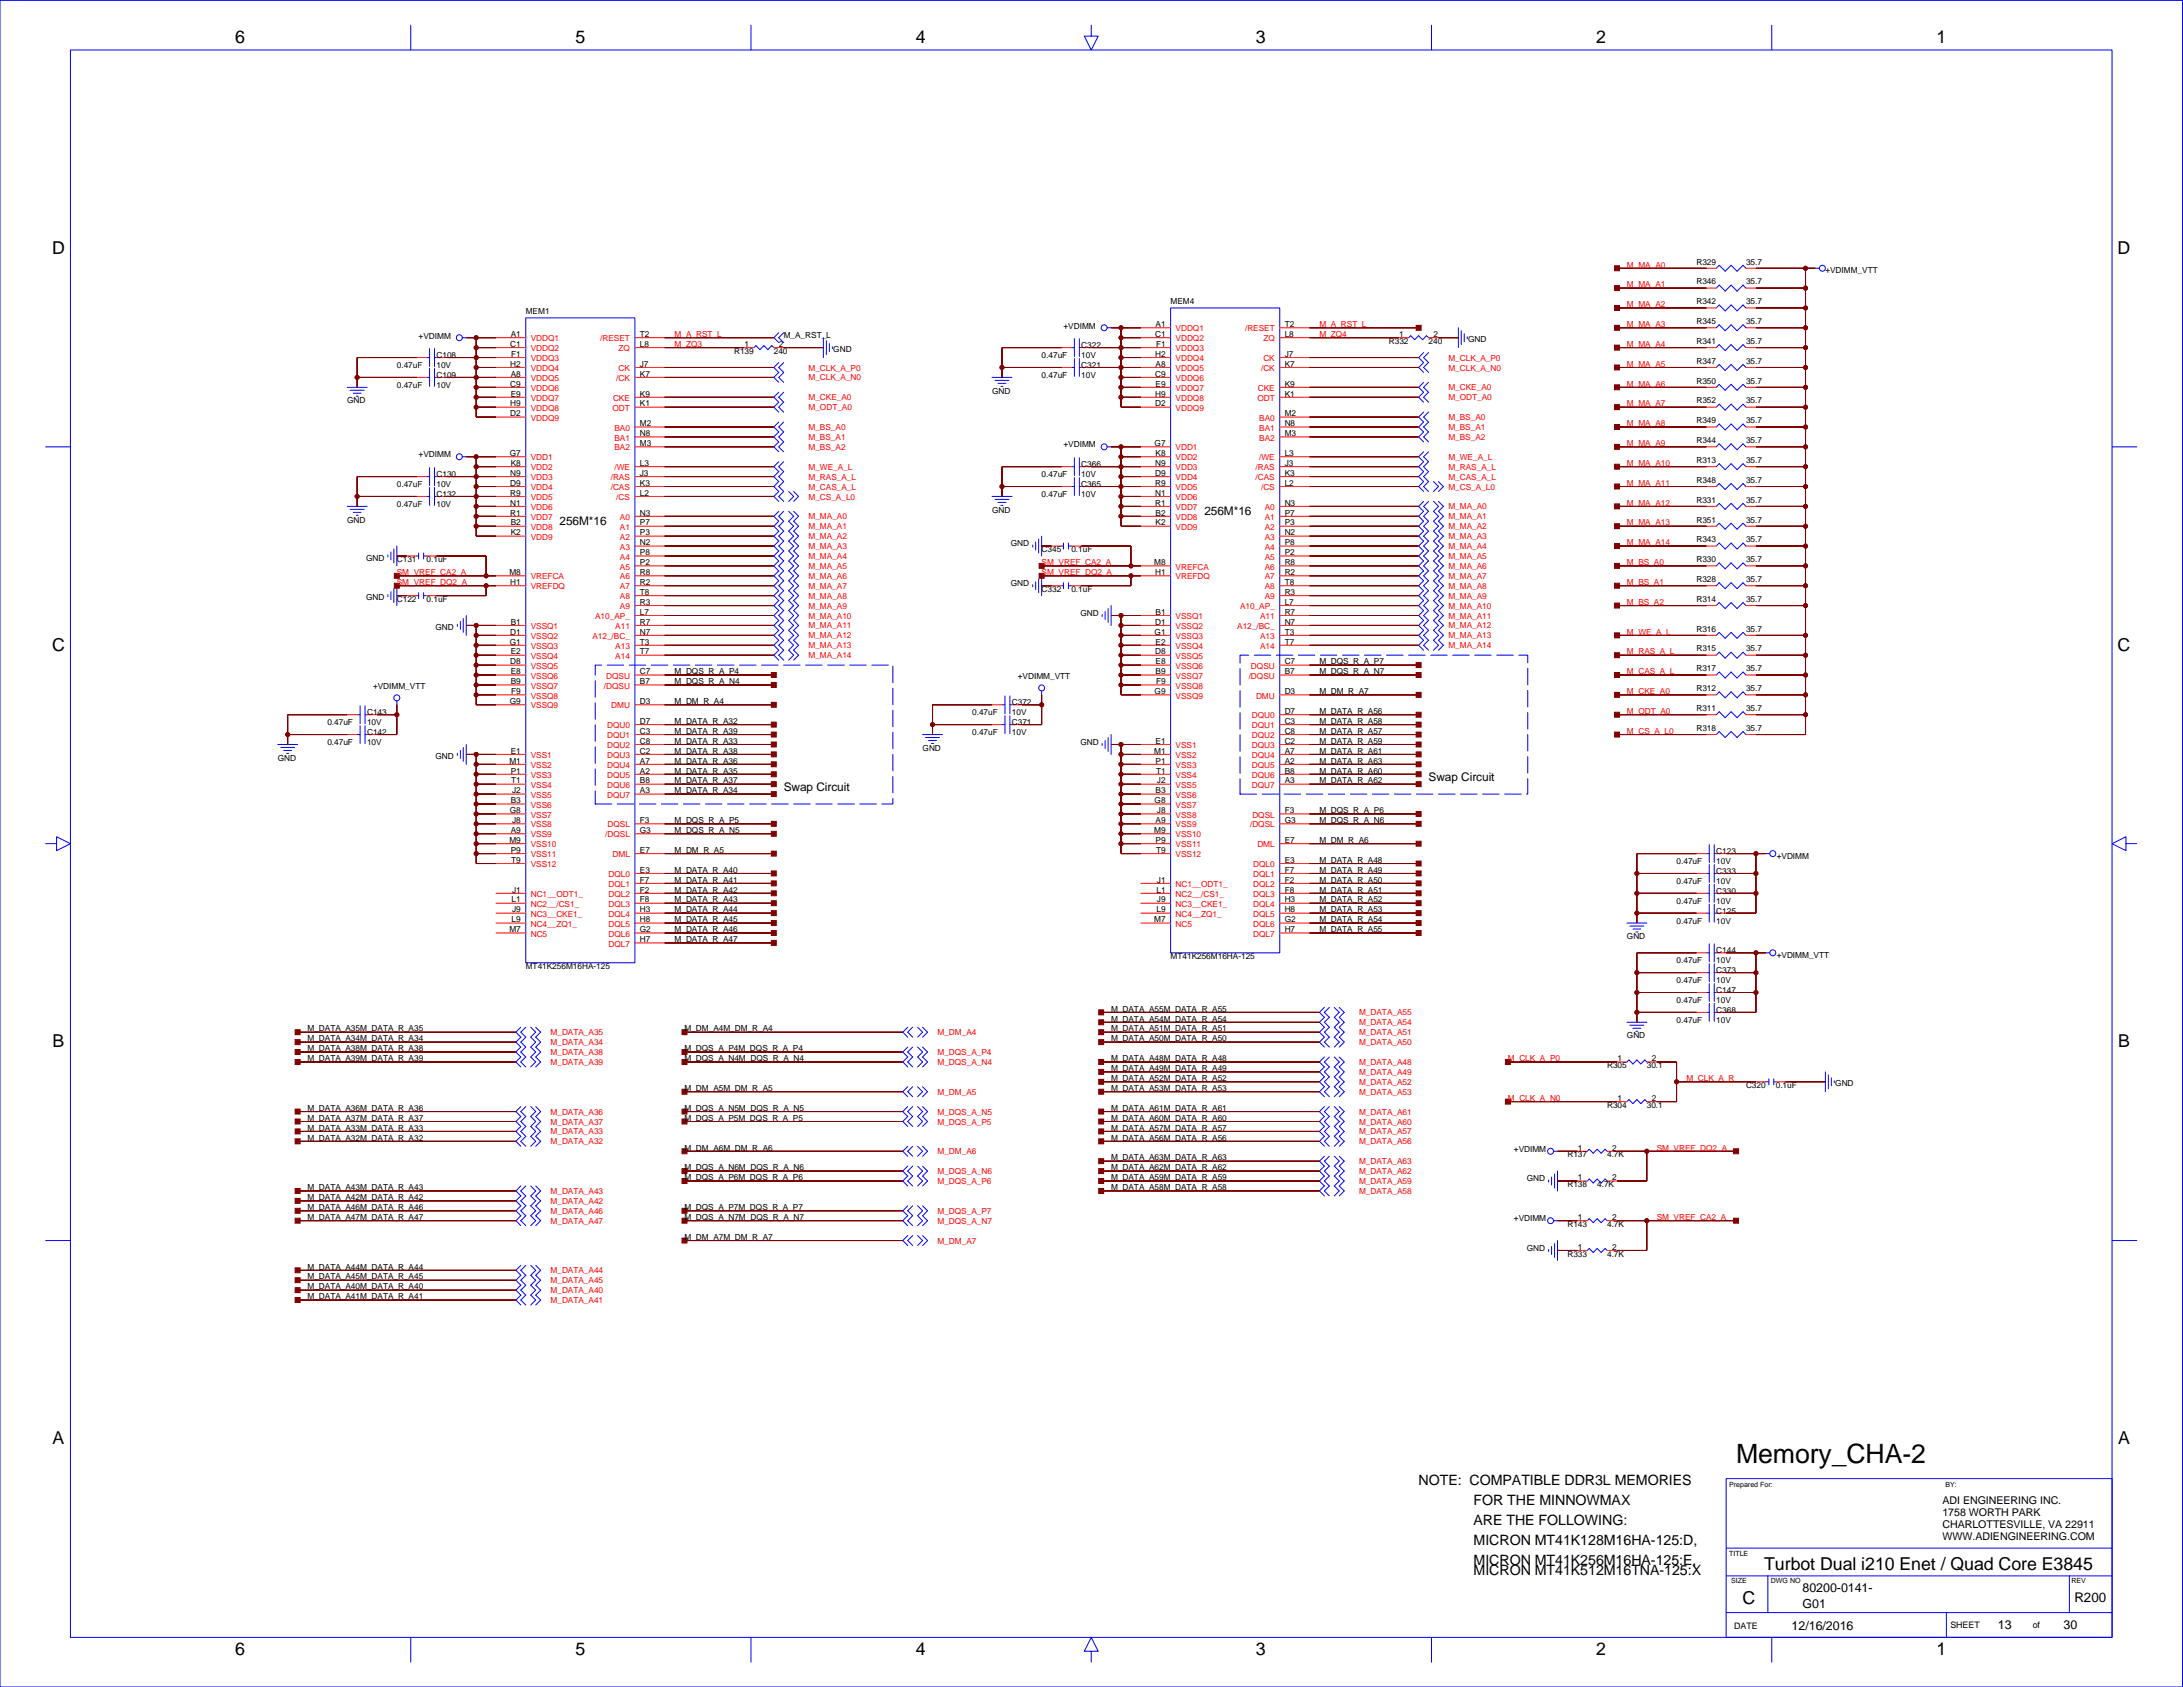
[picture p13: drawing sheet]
<svg xmlns="http://www.w3.org/2000/svg" width="559mm" height="432mm" viewBox="0 0 559 432" stroke-linecap="round" stroke-linejoin="round" font-family="sans-serif">
<defs><g id="words">
<text font-size="6.8" x="444.4" y="374.4">Memory_CHA-2</text>
<g font-size="4.6">
<text x="60.2" y="11.1">6</text>
<text x="147.3" y="11.1">5</text>
<text x="234.4" y="11.1">4</text>
<text x="321.5" y="11.1">3</text>
<text x="408.6" y="11.1">2</text>
<text x="495.7" y="11.1">1</text>
<text x="13.4" y="64.9">D</text>
<text x="542.1" y="64.9">D</text>
<text x="13.4" y="166.5">C</text>
<text x="542.1" y="166.5">C</text>
<text x="13.5" y="268.1">B</text>
<text x="542.2" y="268.1">B</text>
<text x="13.5" y="369.7">A</text>
<text x="542.2" y="369.7">A</text>
<text x="451.6" y="401.8">Turbot Dual i210 Enet / Quad Core E3845</text>
<text x="446.1" y="410.6">C</text>
<text x="60.2" y="423.5">6</text>
<text x="147.3" y="423.5">5</text>
<text x="234.4" y="423.5">4</text>
<text x="321.5" y="423.5">3</text>
<text x="408.6" y="423.5">2</text>
<text x="495.7" y="423.5">1</text>
</g>
<g font-size="3.6">
<text x="363.1" y="380.2">NOTE: COMPATIBLE DDR3L MEMORIES</text>
<text x="377.2" y="385.3">FOR THE MINNOWMAX</text>
<text x="377.2" y="395.4">MICRON MT41K128M16HA-125:D,</text>
<text x="377.2" y="390.3">ARE THE FOLLOWING:</text>
<text x="377.2" y="400.5">MICRON MT41K256M16HA-125:E,</text>
<text x="377.2" y="403">MICRON MT41K512M16TNA-125:X</text>
</g>
<text font-size="3.4" x="531" y="410">R200</text>
<g font-size="3.2">
<text x="461.4" y="407.5">80200-0141-</text>
<text x="461.4" y="411.5">G01</text>
<text x="458.6" y="417.1">12/16/2016</text>
<text x="511.4" y="416.9">13</text>
<text x="528.2" y="417">30</text>
</g>
<g font-size="3">
<text x="308.3" y="131.9">256M*16</text>
<text x="143.2" y="134.4">256M*16</text>
<text x="200.6" y="202.6">Swap Circuit</text>
<text x="365.7" y="200">Swap Circuit</text>
</g>
<g font-size="2.7">
<text x="497.2" y="385">ADI ENGINEERING INC.</text>
<text x="497.2" y="388">1758 WORTH PARK</text>
<text x="497.2" y="391.1">CHARLOTTESVILLE, VA 22911</text>
<text x="497.2" y="394.1">WWW.ADIENGINEERING.COM</text>
</g>
<g font-size="2.3">
<text x="443.9" y="417.1">DATE</text>
<text x="499.3" y="416.8">SHEET</text>
<text x="520.3" y="416.8">of</text>
</g>
<g font-size="2.1" fill="#f00">
<text x="416.5" y="68.5">M_MA_A0</text>
<text x="416.5" y="73.6">M_MA_A1</text>
<text x="337.7" y="83.7">M_A_RST_L</text>
<text x="416.5" y="83.7">M_MA_A3</text>
<text x="416.5" y="78.6">M_MA_A2</text>
<text x="135.9" y="87.4">VDDQ1</text>
<text x="135.9" y="89.9">VDDQ2</text>
<text x="153.6" y="87.4">/RESET</text>
<text x="158.3" y="89.9">ZQ</text>
<text x="172.7" y="86.3">M_A_RST_L</text>
<text x="172.7" y="88.8">M_ZQ3</text>
<text x="300.9" y="84.8">VDDQ1</text>
<text x="300.9" y="87.4">VDDQ2</text>
<text x="300.9" y="89.9">VDDQ3</text>
<text x="318.7" y="84.8">/RESET</text>
<text x="323.4" y="87.4">ZQ</text>
<text x="337.7" y="86.3">M_ZQ4</text>
<text x="416.5" y="88.8">M_MA_A4</text>
<text x="135.9" y="95">VDDQ4</text>
<text x="135.9" y="92.4">VDDQ3</text>
<text x="158.3" y="95">CK</text>
<text x="207" y="94.8">M_CLK_A_P0</text>
<text x="300.9" y="92.4">VDDQ4</text>
<text x="300.9" y="95">VDDQ5</text>
<text x="322.8" y="95">/CK</text>
<text x="323.4" y="92.4">CK</text>
<text x="370.8" y="94.8">M_CLK_A_N0</text>
<text x="370.8" y="92.3">M_CLK_A_P0</text>
<text x="416.5" y="93.9">M_MA_A5</text>
<text x="135.9" y="97.5">VDDQ5</text>
<text x="135.9" y="100.1">VDDQ6</text>
<text x="157.7" y="97.5">/CK</text>
<text x="207" y="97.4">M_CLK_A_N0</text>
<text x="300.9" y="97.5">VDDQ6</text>
<text x="300.9" y="100.1">VDDQ7</text>
<text x="322" y="100.1">CKE</text>
<text x="370.8" y="99.9">M_CKE_A0</text>
<text x="416.5" y="98.9">M_MA_A6</text>
<text x="135.9" y="107.7">VDDQ9</text>
<text x="135.9" y="102.6">VDDQ7</text>
<text x="135.9" y="105.1">VDDQ8</text>
<text x="156.8" y="105.1">ODT</text>
<text x="156.9" y="102.6">CKE</text>
<text x="207" y="102.5">M_CKE_A0</text>
<text x="207" y="105">M_ODT_A0</text>
<text x="300.9" y="105.1">VDDQ9</text>
<text x="300.9" y="102.6">VDDQ8</text>
<text x="321.9" y="102.6">ODT</text>
<text x="322.3" y="107.7">BA0</text>
<text x="370.8" y="107.5">M_BS_A0</text>
<text x="370.8" y="102.5">M_ODT_A0</text>
<text x="416.5" y="104">M_MA_A7</text>
<text x="157.3" y="110.2">BA0</text>
<text x="157.3" y="112.8">BA1</text>
<text x="207" y="112.6">M_BS_A1</text>
<text x="207" y="110.1">M_BS_A0</text>
<text x="322.3" y="112.8">BA2</text>
<text x="322.3" y="110.2">BA1</text>
<text x="370.8" y="112.6">M_BS_A2</text>
<text x="370.8" y="110.1">M_BS_A1</text>
<text x="416.5" y="109.1">M_MA_A8</text>
<text x="135.9" y="117.8">VDD1</text>
<text x="157.3" y="115.3">BA2</text>
<text x="207" y="115.2">M_BS_A2</text>
<text x="300.9" y="115.3">VDD1</text>
<text x="300.9" y="117.8">VDD2</text>
<text x="322.3" y="117.8">/WE</text>
<text x="370.8" y="117.7">M_WE_A_L</text>
<text x="416.5" y="114.2">M_MA_A9</text>
<text x="416.5" y="119.3">M_MA_A10</text>
<text x="135.9" y="120.4">VDD2</text>
<text x="135.9" y="125.5">VDD4</text>
<text x="135.9" y="122.9">VDD3</text>
<text x="156.3" y="122.9">/RAS</text>
<text x="156.3" y="125.5">/CAS</text>
<text x="157.3" y="120.4">/WE</text>
<text x="207" y="125.3">M_CAS_A_L</text>
<text x="207" y="122.8">M_RAS_A_L</text>
<text x="207" y="120.2">M_WE_A_L</text>
<text x="300.9" y="122.9">VDD4</text>
<text x="300.9" y="120.4">VDD3</text>
<text x="300.9" y="125.5">VDD5</text>
<text x="321.4" y="120.4">/RAS</text>
<text x="321.4" y="122.9">/CAS</text>
<text x="322.8" y="125.5">/CS</text>
<text x="370.8" y="122.8">M_CAS_A_L</text>
<text x="370.8" y="120.2">M_RAS_A_L</text>
<text x="370.8" y="125.3">M_CS_A_L0</text>
<text x="416.5" y="124.3">M_MA_A11</text>
<text x="135.9" y="130.5">VDD6</text>
<text x="135.9" y="128">VDD5</text>
<text x="157.7" y="128">/CS</text>
<text x="207" y="127.9">M_CS_A_L0</text>
<text x="300.9" y="130.5">VDD7</text>
<text x="300.9" y="128">VDD6</text>
<text x="323.7" y="130.5">A0</text>
<text x="370.8" y="130.4">M_MA_A0</text>
<text x="416.5" y="129.4">M_MA_A12</text>
<text x="135.9" y="133.1">VDD7</text>
<text x="135.9" y="135.6">VDD8</text>
<text x="158.7" y="133.1">A0</text>
<text x="158.7" y="135.6">A1</text>
<text x="207" y="135.5">M_MA_A1</text>
<text x="207" y="132.9">M_MA_A0</text>
<text x="300.9" y="133.1">VDD8</text>
<text x="300.9" y="135.6">VDD9</text>
<text x="323.7" y="133.1">A1</text>
<text x="323.7" y="135.6">A2</text>
<text x="370.8" y="132.9">M_MA_A1</text>
<text x="370.8" y="135.5">M_MA_A2</text>
<text x="416.5" y="134.5">M_MA_A13</text>
<text x="135.9" y="138.2">VDD9</text>
<text x="158.7" y="138.2">A2</text>
<text x="158.7" y="140.7">A3</text>
<text x="158.7" y="143.2">A4</text>
<text x="207" y="143.1">M_MA_A4</text>
<text x="207" y="140.6">M_MA_A3</text>
<text x="207" y="138">M_MA_A2</text>
<text x="323.7" y="138.2">A3</text>
<text x="323.7" y="140.7">A4</text>
<text x="323.7" y="143.2">A5</text>
<text x="370.8" y="143.1">M_MA_A5</text>
<text x="370.8" y="140.6">M_MA_A4</text>
<text x="370.8" y="138">M_MA_A3</text>
<text x="416.5" y="139.6">M_MA_A14</text>
<text x="101.6" y="147.2">SM_VREF_CA2_A</text>
<text x="101.6" y="149.7">SM_VREF_DQ2_A</text>
<text x="135.9" y="148.3">VREFCA</text>
<text x="158.7" y="145.8">A5</text>
<text x="158.7" y="148.3">A6</text>
<text x="207" y="145.6">M_MA_A5</text>
<text x="207" y="148.2">M_MA_A6</text>
<text x="266.6" y="144.7">SM_VREF_CA2_A</text>
<text x="266.6" y="147.2">SM_VREF_DQ2_A</text>
<text x="300.9" y="145.8">VREFCA</text>
<text x="300.9" y="148.3">VREFDQ</text>
<text x="323.7" y="145.8">A6</text>
<text x="323.7" y="148.3">A7</text>
<text x="370.8" y="148.2">M_MA_A7</text>
<text x="370.8" y="145.6">M_MA_A6</text>
<text x="416.5" y="149.7">M_BS_A1</text>
<text x="416.5" y="144.7">M_BS_A0</text>
<text x="135.9" y="150.9">VREFDQ</text>
<text x="158.7" y="150.9">A7</text>
<text x="158.7" y="153.4">A8</text>
<text x="158.7" y="155.9">A9</text>
<text x="207" y="155.8">M_MA_A9</text>
<text x="207" y="153.3">M_MA_A8</text>
<text x="207" y="150.7">M_MA_A7</text>
<text x="317.4" y="155.9">A10_AP_</text>
<text x="323.7" y="150.9">A8</text>
<text x="323.7" y="153.4">A9</text>
<text x="370.8" y="153.3">M_MA_A9</text>
<text x="370.8" y="150.7">M_MA_A8</text>
<text x="370.8" y="155.8">M_MA_A10</text>
<text x="416.5" y="154.8">M_BS_A2</text>
<text x="135.9" y="161">VSSQ1</text>
<text x="152.4" y="158.5">A10_AP_</text>
<text x="157.5" y="161">A11</text>
<text x="207" y="160.9">M_MA_A11</text>
<text x="207" y="158.3">M_MA_A10</text>
<text x="300.9" y="158.5">VSSQ1</text>
<text x="300.9" y="161">VSSQ2</text>
<text x="316.7" y="161">A12_/BC_</text>
<text x="322.6" y="158.5">A11</text>
<text x="370.8" y="160.9">M_MA_A12</text>
<text x="370.8" y="158.3">M_MA_A11</text>
<text x="135.9" y="163.6">VSSQ2</text>
<text x="135.9" y="166.1">VSSQ3</text>
<text x="151.6" y="163.6">A12_/BC_</text>
<text x="157.5" y="166.1">A13</text>
<text x="207" y="165.9">M_MA_A13</text>
<text x="207" y="163.4">M_MA_A12</text>
<text x="300.9" y="163.6">VSSQ3</text>
<text x="300.9" y="166.1">VSSQ4</text>
<text x="322.6" y="163.6">A13</text>
<text x="322.6" y="166.1">A14</text>
<text x="370.8" y="163.4">M_MA_A13</text>
<text x="370.8" y="165.9">M_MA_A14</text>
<text x="416.5" y="167.5">M_RAS_A_L</text>
<text x="416.5" y="162.4">M_WE_A_L</text>
<text x="135.9" y="168.6">VSSQ4</text>
<text x="135.9" y="171.2">VSSQ5</text>
<text x="135.9" y="173.7">VSSQ6</text>
<text x="155.2" y="173.7">DQSU</text>
<text x="157.5" y="168.6">A14</text>
<text x="207" y="168.5">M_MA_A14</text>
<text x="300.9" y="168.6">VSSQ5</text>
<text x="300.9" y="171.2">VSSQ6</text>
<text x="300.9" y="173.7">VSSQ7</text>
<text x="319.6" y="173.7">/DQSU</text>
<text x="320.2" y="171.2">DQSU</text>
<text x="416.5" y="172.6">M_CAS_A_L</text>
<text x="135.9" y="176.2">VSSQ7</text>
<text x="135.9" y="178.8">VSSQ8</text>
<text x="154.6" y="176.2">/DQSU</text>
<text x="300.9" y="176.2">VSSQ8</text>
<text x="300.9" y="178.8">VSSQ9</text>
<text x="321.5" y="178.8">DMU</text>
<text x="416.5" y="177.7">M_CKE_A0</text>
<text x="135.9" y="181.3">VSSQ9</text>
<text x="156.4" y="181.3">DMU</text>
<text x="320.5" y="183.9">DQU0</text>
<text x="416.5" y="182.7">M_ODT_A0</text>
<text x="155.4" y="186.4">DQU0</text>
<text x="155.4" y="188.9">DQU1</text>
<text x="155.4" y="191.5">DQU2</text>
<text x="300.9" y="191.5">VSS1</text>
<text x="320.5" y="186.4">DQU1</text>
<text x="320.5" y="188.9">DQU2</text>
<text x="320.5" y="191.5">DQU3</text>
<text x="416.5" y="187.8">M_CS_A_L0</text>
<text x="135.9" y="194">VSS1</text>
<text x="135.9" y="196.6">VSS2</text>
<text x="155.4" y="194">DQU3</text>
<text x="155.4" y="196.6">DQU4</text>
<text x="300.9" y="194">VSS2</text>
<text x="300.9" y="196.6">VSS3</text>
<text x="320.5" y="194">DQU4</text>
<text x="320.5" y="196.6">DQU5</text>
<text x="135.9" y="199.1">VSS3</text>
<text x="135.9" y="201.6">VSS4</text>
<text x="155.4" y="199.1">DQU5</text>
<text x="155.4" y="201.6">DQU6</text>
<text x="300.9" y="199.1">VSS4</text>
<text x="300.9" y="201.6">VSS5</text>
<text x="320.5" y="199.1">DQU6</text>
<text x="320.5" y="201.6">DQU7</text>
<text x="135.9" y="204.2">VSS5</text>
<text x="135.9" y="206.7">VSS6</text>
<text x="135.9" y="209.3">VSS7</text>
<text x="155.4" y="204.2">DQU7</text>
<text x="300.9" y="204.2">VSS6</text>
<text x="300.9" y="206.7">VSS7</text>
<text x="300.9" y="209.3">VSS8</text>
<text x="320.6" y="209.3">DQSL</text>
<text x="135.9" y="211.8">VSS8</text>
<text x="135.9" y="214.3">VSS9</text>
<text x="154.9" y="214.3">/DQSL</text>
<text x="155.5" y="211.8">DQSL</text>
<text x="300.9" y="211.8">VSS9</text>
<text x="300.9" y="214.3">VSS10</text>
<text x="320" y="211.8">/DQSL</text>
<text x="135.9" y="216.9">VSS10</text>
<text x="135.9" y="219.4">VSS11</text>
<text x="135.9" y="222">VSS12</text>
<text x="156.8" y="219.4">DML</text>
<text x="300.9" y="216.9">VSS11</text>
<text x="300.9" y="219.4">VSS12</text>
<text x="320.8" y="222">DQL0</text>
<text x="321.9" y="216.9">DML</text>
<text x="155.7" y="227">DQL1</text>
<text x="155.7" y="224.5">DQL0</text>
<text x="300.9" y="227">NC1__ODT1_</text>
<text x="320.8" y="224.5">DQL1</text>
<text x="320.8" y="227">DQL2</text>
<text x="135.9" y="229.6">NC1__ODT1_</text>
<text x="135.9" y="232.1">NC2__/CS1_</text>
<text x="155.7" y="232.1">DQL3</text>
<text x="155.7" y="229.6">DQL2</text>
<text x="300.9" y="229.6">NC2__/CS1_</text>
<text x="300.9" y="232.1">NC3__CKE1_</text>
<text x="320.8" y="229.6">DQL3</text>
<text x="320.8" y="232.1">DQL4</text>
<text x="135.9" y="234.7">NC3__CKE1_</text>
<text x="135.9" y="237.2">NC4__ZQ1_</text>
<text x="135.9" y="239.7">NC5</text>
<text x="155.7" y="239.7">DQL6</text>
<text x="155.7" y="237.2">DQL5</text>
<text x="155.7" y="234.7">DQL4</text>
<text x="300.9" y="234.7">NC4__ZQ1_</text>
<text x="300.9" y="237.2">NC5</text>
<text x="320.8" y="237.2">DQL6</text>
<text x="320.8" y="234.7">DQL5</text>
<text x="320.8" y="239.7">DQL7</text>
<text x="155.7" y="242.3">DQL7</text>
<text x="347.9" y="262.4">M_DATA_A54</text>
<text x="347.9" y="259.9">M_DATA_A55</text>
<text x="140.9" y="265">M_DATA_A35</text>
<text x="140.9" y="267.5">M_DATA_A34</text>
<text x="240" y="265">M_DM_A4</text>
<text x="347.9" y="267.5">M_DATA_A50</text>
<text x="347.9" y="265">M_DATA_A51</text>
<text x="140.9" y="270.1">M_DATA_A38</text>
<text x="140.9" y="272.6">M_DATA_A39</text>
<text x="240" y="272.6">M_DQS_A_N4</text>
<text x="240" y="270.1">M_DQS_A_P4</text>
<text x="347.9" y="275.1">M_DATA_A49</text>
<text x="347.9" y="272.6">M_DATA_A48</text>
<text x="386" y="271.6">M_CLK_A_P0</text>
<text x="240" y="280.2">M_DM_A5</text>
<text x="347.9" y="280.2">M_DATA_A53</text>
<text x="347.9" y="277.7">M_DATA_A52</text>
<text x="386" y="281.8">M_CLK_A_N0</text>
<text x="431.7" y="276.7">M_CLK_A_R</text>
<text x="140.9" y="287.8">M_DATA_A37</text>
<text x="140.9" y="285.3">M_DATA_A36</text>
<text x="240" y="285.3">M_DQS_A_N5</text>
<text x="240" y="287.8">M_DQS_A_P5</text>
<text x="347.9" y="285.3">M_DATA_A61</text>
<text x="347.9" y="287.8">M_DATA_A60</text>
<text x="140.9" y="290.4">M_DATA_A33</text>
<text x="140.9" y="292.9">M_DATA_A32</text>
<text x="347.9" y="292.9">M_DATA_A56</text>
<text x="347.9" y="290.4">M_DATA_A57</text>
<text x="240" y="295.5">M_DM_A6</text>
<text x="347.9" y="298">M_DATA_A63</text>
<text x="424.1" y="294.5">SM_VREF_DQ2_A</text>
<text x="140.9" y="305.6">M_DATA_A43</text>
<text x="240" y="300.5">M_DQS_A_N6</text>
<text x="240" y="303.1">M_DQS_A_P6</text>
<text x="347.9" y="300.5">M_DATA_A62</text>
<text x="347.9" y="305.6">M_DATA_A58</text>
<text x="347.9" y="303.1">M_DATA_A59</text>
<text x="140.9" y="310.7">M_DATA_A46</text>
<text x="140.9" y="308.2">M_DATA_A42</text>
<text x="240" y="310.7">M_DQS_A_P7</text>
<text x="140.9" y="313.2">M_DATA_A47</text>
<text x="240" y="313.2">M_DQS_A_N7</text>
<text x="424.1" y="312.3">SM_VREF_CA2_A</text>
<text x="240" y="318.3">M_DM_A7</text>
<text x="140.9" y="328.5">M_DATA_A45</text>
<text x="140.9" y="325.9">M_DATA_A44</text>
<text x="140.9" y="331">M_DATA_A40</text>
<text x="140.9" y="333.5">M_DATA_A41</text>
</g>
<g font-size="2.1">
<text x="434.2" y="67.7">R329</text>
<text x="446.9" y="67.7">35.7</text>
<text x="467.3" y="69.8">+VDIMM_VTT</text>
<text x="299.7" y="77.9">MEM4</text>
<text x="434.2" y="72.8">R346</text>
<text x="434.2" y="77.9">R342</text>
<text x="446.9" y="72.8">35.7</text>
<text x="446.9" y="77.9">35.7</text>
<text x="134.6" y="80.4">MEM1</text>
<text x="295.8" y="83.7">A1</text>
<text x="328.9" y="83.7">T2</text>
<text x="434.2" y="83">R345</text>
<text x="446.9" y="83">35.7</text>
<text x="107.2" y="86.8">+VDIMM</text>
<text x="130.6" y="88.8">C1</text>
<text x="130.7" y="86.3">A1</text>
<text x="163.8" y="88.8">L8</text>
<text x="163.8" y="86.3">T2</text>
<text x="190.6" y="88.8">1</text>
<text x="199.3" y="88.8">2</text>
<text x="200.6" y="86.5">M_A_RST_L</text>
<text x="272.2" y="84.2">+VDIMM</text>
<text x="276.8" y="89.1">C322</text>
<text x="295.7" y="86.3">C1</text>
<text x="295.9" y="88.8">F1</text>
<text x="328.9" y="86.3">L8</text>
<text x="355.5" y="88">R332</text>
<text x="358.2" y="86.3">1</text>
<text x="365.7" y="88">240</text>
<text x="366.9" y="86.3">2</text>
<text x="375.8" y="87.6">GND</text>
<text x="434.2" y="88">R341</text>
<text x="446.9" y="88">35.7</text>
<text x="101.6" y="94.2">0.47uF</text>
<text x="111.7" y="94.2">10V</text>
<text x="111.7" y="91.7">C108</text>
<text x="130.6" y="93.9">H2</text>
<text x="130.9" y="91.3">F1</text>
<text x="163.8" y="93.9">J7</text>
<text x="187.9" y="90.6">R139</text>
<text x="198.1" y="90.6">240</text>
<text x="213.3" y="90.2">GND</text>
<text x="266.6" y="91.7">0.47uF</text>
<text x="276.8" y="91.7">10V</text>
<text x="276.8" y="94.2">C321</text>
<text x="295.7" y="91.3">H2</text>
<text x="295.8" y="93.9">A8</text>
<text x="328.9" y="93.9">K7</text>
<text x="328.9" y="91.3">J7</text>
<text x="434.2" y="93.1">R347</text>
<text x="446.9" y="93.1">35.7</text>
<text x="101.6" y="99.3">0.47uF</text>
<text x="111.7" y="99.3">10V</text>
<text x="111.7" y="96.8">C109</text>
<text x="130.6" y="98.9">C9</text>
<text x="130.7" y="101.5">E9</text>
<text x="130.7" y="96.4">A8</text>
<text x="163.8" y="101.5">K9</text>
<text x="163.8" y="96.4">K7</text>
<text x="253.9" y="100.7">GND</text>
<text x="266.6" y="96.8">0.47uF</text>
<text x="276.8" y="96.8">10V</text>
<text x="295.7" y="101.5">H9</text>
<text x="295.7" y="96.4">C9</text>
<text x="295.8" y="98.9">E9</text>
<text x="328.9" y="101.5">K1</text>
<text x="328.9" y="98.9">K9</text>
<text x="434.2" y="98.2">R350</text>
<text x="446.9" y="98.2">35.7</text>
<text x="88.9" y="103.3">GND</text>
<text x="130.6" y="104">H9</text>
<text x="130.6" y="106.6">D2</text>
<text x="163.8" y="104">K1</text>
<text x="295.7" y="104">D2</text>
<text x="328.9" y="106.6">M2</text>
<text x="434.2" y="103.3">R352</text>
<text x="446.9" y="103.3">35.7</text>
<text x="163.8" y="111.6">N8</text>
<text x="163.8" y="109.1">M2</text>
<text x="328.9" y="109.1">N8</text>
<text x="328.9" y="111.6">M3</text>
<text x="434.2" y="108.3">R349</text>
<text x="434.2" y="113.4">R344</text>
<text x="446.9" y="108.3">35.7</text>
<text x="446.9" y="113.4">35.7</text>
<text x="107.2" y="117">+VDIMM</text>
<text x="130.5" y="116.7">G7</text>
<text x="130.7" y="119.3">K8</text>
<text x="163.8" y="119.3">L3</text>
<text x="163.8" y="114.2">M3</text>
<text x="272.2" y="114.4">+VDIMM</text>
<text x="276.8" y="119.6">C366</text>
<text x="295.6" y="114.2">G7</text>
<text x="295.7" y="119.3">N9</text>
<text x="295.8" y="116.7">K8</text>
<text x="328.9" y="119.3">J3</text>
<text x="328.9" y="116.7">L3</text>
<text x="434.2" y="118.5">R313</text>
<text x="446.9" y="118.5">35.7</text>
<text x="101.6" y="124.7">0.47uF</text>
<text x="111.7" y="124.7">10V</text>
<text x="111.7" y="122.2">C130</text>
<text x="130.6" y="121.8">N9</text>
<text x="130.6" y="124.3">D9</text>
<text x="163.8" y="124.3">K3</text>
<text x="163.8" y="121.8">J3</text>
<text x="266.6" y="122.2">0.47uF</text>
<text x="276.8" y="122.2">10V</text>
<text x="276.8" y="124.7">C365</text>
<text x="295.7" y="124.3">R9</text>
<text x="295.7" y="121.8">D9</text>
<text x="328.9" y="124.3">L2</text>
<text x="328.9" y="121.8">K3</text>
<text x="434.2" y="123.6">R348</text>
<text x="446.9" y="123.6">35.7</text>
<text x="101.6" y="129.8">0.47uF</text>
<text x="111.7" y="129.8">10V</text>
<text x="111.7" y="127.2">C132</text>
<text x="130.6" y="126.9">R9</text>
<text x="130.6" y="129.4">N1</text>
<text x="130.6" y="132">R1</text>
<text x="163.8" y="132">N3</text>
<text x="163.8" y="126.9">L2</text>
<text x="253.9" y="131.2">GND</text>
<text x="266.6" y="127.2">0.47uF</text>
<text x="276.8" y="127.2">10V</text>
<text x="295.7" y="126.9">N1</text>
<text x="295.7" y="129.4">R1</text>
<text x="295.8" y="132">B2</text>
<text x="328.9" y="132">P7</text>
<text x="328.9" y="129.4">N3</text>
<text x="434.2" y="128.7">R331</text>
<text x="446.9" y="128.7">35.7</text>
<text x="88.9" y="133.7">GND</text>
<text x="130.7" y="137">K2</text>
<text x="130.7" y="134.5">B2</text>
<text x="163.8" y="137">P3</text>
<text x="163.8" y="134.5">P7</text>
<text x="295.8" y="134.5">K2</text>
<text x="328.9" y="137">N2</text>
<text x="328.9" y="134.5">P3</text>
<text x="434.2" y="133.7">R351</text>
<text x="446.9" y="133.7">35.7</text>
<text x="93.7" y="143.5">GND</text>
<text x="101.6" y="143.9">C131</text>
<text x="109.2" y="143.9">0.1uF</text>
<text x="163.8" y="142.1">P8</text>
<text x="163.8" y="139.6">N2</text>
<text x="258.8" y="139.8">GND</text>
<text x="266.6" y="141.4">C345</text>
<text x="274.3" y="141.4">0.1uF</text>
<text x="328.9" y="142.1">P2</text>
<text x="328.9" y="139.6">P8</text>
<text x="434.2" y="138.8">R343</text>
<text x="434.2" y="143.9">R330</text>
<text x="446.9" y="138.8">35.7</text>
<text x="446.9" y="143.9">35.7</text>
<text x="130.4" y="147.2">M8</text>
<text x="130.6" y="149.7">H1</text>
<text x="163.8" y="149.7">R2</text>
<text x="163.8" y="147.2">R8</text>
<text x="163.8" y="144.7">P2</text>
<text x="258.8" y="150">GND</text>
<text x="295.4" y="144.7">M8</text>
<text x="295.7" y="147.2">H1</text>
<text x="328.9" y="149.7">T8</text>
<text x="328.9" y="147.2">R2</text>
<text x="328.9" y="144.7">R8</text>
<text x="434.2" y="149">R328</text>
<text x="446.9" y="149">35.7</text>
<text x="93.7" y="153.6">GND</text>
<text x="101.6" y="154.1">C122</text>
<text x="109.2" y="154.1">0.1uF</text>
<text x="163.8" y="154.8">R3</text>
<text x="163.8" y="152.3">T8</text>
<text x="266.6" y="151.5">C332</text>
<text x="274.3" y="151.5">0.1uF</text>
<text x="328.9" y="154.8">L7</text>
<text x="328.9" y="152.3">R3</text>
<text x="434.2" y="154.1">R314</text>
<text x="446.9" y="154.1">35.7</text>
<text x="111.5" y="161.3">GND</text>
<text x="130.7" y="159.9">B1</text>
<text x="163.8" y="159.9">R7</text>
<text x="163.8" y="157.4">L7</text>
<text x="276.5" y="157.6">GND</text>
<text x="295.7" y="159.9">D1</text>
<text x="295.8" y="157.4">B1</text>
<text x="328.9" y="159.9">N7</text>
<text x="328.9" y="157.4">R7</text>
<text x="434.2" y="161.7">R316</text>
<text x="446.9" y="161.7">35.7</text>
<text x="130.5" y="165">G1</text>
<text x="130.6" y="162.4">D1</text>
<text x="130.7" y="167.5">E2</text>
<text x="163.8" y="167.5">T7</text>
<text x="163.8" y="165">T3</text>
<text x="163.8" y="162.4">N7</text>
<text x="295.6" y="162.4">G1</text>
<text x="295.7" y="167.5">D8</text>
<text x="295.8" y="165">E2</text>
<text x="328.9" y="165">T7</text>
<text x="328.9" y="162.4">T3</text>
<text x="434.2" y="166.8">R315</text>
<text x="446.9" y="166.8">35.7</text>
<text x="130.6" y="170.1">D8</text>
<text x="130.7" y="172.6">E8</text>
<text x="163.8" y="172.6">C7</text>
<text x="172.7" y="172.6">M_DQS_R_A_P4</text>
<text x="260.5" y="173.9">+VDIMM_VTT</text>
<text x="295.8" y="172.6">B9</text>
<text x="295.8" y="170.1">E8</text>
<text x="328.9" y="172.6">B7</text>
<text x="328.9" y="170.1">C7</text>
<text x="337.7" y="170.1">M_DQS_R_A_P7</text>
<text x="337.7" y="172.6">M_DQS_R_A_N7</text>
<text x="434.2" y="171.8">R317</text>
<text x="446.9" y="171.8">35.7</text>
<text x="95.5" y="176.4">+VDIMM_VTT</text>
<text x="130.7" y="175.1">B9</text>
<text x="130.9" y="177.7">F9</text>
<text x="163.8" y="175.1">B7</text>
<text x="172.7" y="175.1">M_DQS_R_A_N4</text>
<text x="295.6" y="177.7">G9</text>
<text x="295.9" y="175.1">F9</text>
<text x="328.9" y="177.7">D3</text>
<text x="337.7" y="177.7">M_DM_R_A7</text>
<text x="434.2" y="176.9">R312</text>
<text x="446.9" y="176.9">35.7</text>
<text x="83.8" y="185.6">0.47uF</text>
<text x="94" y="185.6">10V</text>
<text x="94" y="183.1">C143</text>
<text x="130.5" y="180.2">G9</text>
<text x="163.8" y="180.2">D3</text>
<text x="163.8" y="185.3">D7</text>
<text x="172.7" y="180.2">M_DM_R_A4</text>
<text x="172.7" y="185.3">M_DATA_R_A32</text>
<text x="248.9" y="183.1">0.47uF</text>
<text x="259" y="183.1">10V</text>
<text x="259" y="180.6">C372</text>
<text x="259" y="185.6">C371</text>
<text x="328.9" y="185.3">C3</text>
<text x="328.9" y="182.7">D7</text>
<text x="337.7" y="182.7">M_DATA_R_A56</text>
<text x="337.7" y="185.3">M_DATA_R_A58</text>
<text x="434.2" y="182">R311</text>
<text x="446.9" y="182">35.7</text>
<text x="83.8" y="190.7">0.47uF</text>
<text x="94" y="190.7">10V</text>
<text x="94" y="188.2">C142</text>
<text x="163.8" y="190.4">C8</text>
<text x="163.8" y="187.8">C3</text>
<text x="172.7" y="187.8">M_DATA_R_A39</text>
<text x="172.7" y="190.4">M_DATA_R_A33</text>
<text x="248.9" y="188.2">0.47uF</text>
<text x="259" y="188.2">10V</text>
<text x="276.5" y="190.6">GND</text>
<text x="295.8" y="190.4">E1</text>
<text x="328.9" y="190.4">C2</text>
<text x="328.9" y="187.8">C8</text>
<text x="337.7" y="190.4">M_DATA_R_A59</text>
<text x="337.7" y="187.8">M_DATA_R_A57</text>
<text x="434.2" y="187.1">R318</text>
<text x="446.9" y="187.1">35.7</text>
<text x="71.1" y="194.7">GND</text>
<text x="111.5" y="194.3">GND</text>
<text x="130.4" y="195.4">M1</text>
<text x="130.7" y="198">P1</text>
<text x="130.7" y="192.9">E1</text>
<text x="163.8" y="198">A2</text>
<text x="163.8" y="195.4">A7</text>
<text x="163.8" y="192.9">C2</text>
<text x="172.7" y="198">M_DATA_R_A35</text>
<text x="172.7" y="192.9">M_DATA_R_A38</text>
<text x="172.7" y="195.4">M_DATA_R_A36</text>
<text x="236.2" y="192.1">GND</text>
<text x="295.4" y="192.9">M1</text>
<text x="295.8" y="195.4">P1</text>
<text x="295.9" y="198">T1</text>
<text x="328.9" y="198">B8</text>
<text x="328.9" y="195.4">A2</text>
<text x="328.9" y="192.9">A7</text>
<text x="337.7" y="192.9">M_DATA_R_A61</text>
<text x="337.7" y="198">M_DATA_R_A60</text>
<text x="337.7" y="195.4">M_DATA_R_A63</text>
<text x="130.9" y="200.5">T1</text>
<text x="131.1" y="203.1">J2</text>
<text x="163.8" y="203.1">A3</text>
<text x="163.8" y="200.5">B8</text>
<text x="172.7" y="200.5">M_DATA_R_A37</text>
<text x="172.7" y="203.1">M_DATA_R_A34</text>
<text x="295.8" y="203.1">B3</text>
<text x="296.2" y="200.5">J2</text>
<text x="328.9" y="200.5">A3</text>
<text x="337.7" y="200.5">M_DATA_R_A62</text>
<text x="130.5" y="208.1">G8</text>
<text x="130.7" y="205.6">B3</text>
<text x="295.6" y="205.6">G8</text>
<text x="296.2" y="208.1">J8</text>
<text x="328.9" y="208.1">F3</text>
<text x="337.7" y="208.1">M_DQS_R_A_P6</text>
<text x="130.4" y="215.8">M9</text>
<text x="130.7" y="213.2">A9</text>
<text x="131.1" y="210.7">J8</text>
<text x="163.8" y="213.2">G3</text>
<text x="163.8" y="210.7">F3</text>
<text x="172.7" y="213.2">M_DQS_R_A_N5</text>
<text x="172.7" y="210.7">M_DQS_R_A_P5</text>
<text x="295.4" y="213.2">M9</text>
<text x="295.8" y="215.8">P9</text>
<text x="295.8" y="210.7">A9</text>
<text x="328.9" y="215.8">E7</text>
<text x="328.9" y="210.7">G3</text>
<text x="337.7" y="210.7">M_DQS_R_A_N6</text>
<text x="337.7" y="215.8">M_DM_R_A6</text>
<text x="130.7" y="218.3">P9</text>
<text x="130.9" y="220.8">T9</text>
<text x="163.8" y="218.3">E7</text>
<text x="172.7" y="218.3">M_DM_R_A5</text>
<text x="295.9" y="218.3">T9</text>
<text x="328.9" y="220.8">E3</text>
<text x="337.7" y="220.8">M_DATA_R_A48</text>
<text x="429.2" y="221.2">0.47uF</text>
<text x="439.3" y="221.2">10V</text>
<text x="439.3" y="218.7">C123</text>
<text x="454.8" y="219.9">+VDIMM</text>
<text x="163.8" y="223.4">E3</text>
<text x="163.8" y="225.9">F7</text>
<text x="172.7" y="223.4">M_DATA_R_A40</text>
<text x="172.7" y="225.9">M_DATA_R_A41</text>
<text x="296.2" y="225.9">J1</text>
<text x="328.9" y="225.9">F2</text>
<text x="328.9" y="223.4">F7</text>
<text x="337.7" y="223.4">M_DATA_R_A49</text>
<text x="337.7" y="225.9">M_DATA_R_A50</text>
<text x="429.2" y="226.3">0.47uF</text>
<text x="439.3" y="226.3">10V</text>
<text x="439.3" y="223.7">C333</text>
<text x="131" y="231">L1</text>
<text x="131.1" y="233.5">J9</text>
<text x="131.1" y="228.5">J1</text>
<text x="163.8" y="233.5">H3</text>
<text x="163.8" y="228.5">F2</text>
<text x="163.8" y="231">F8</text>
<text x="172.7" y="233.5">M_DATA_R_A44</text>
<text x="172.7" y="231">M_DATA_R_A43</text>
<text x="172.7" y="228.5">M_DATA_R_A42</text>
<text x="296" y="233.5">L9</text>
<text x="296" y="228.5">L1</text>
<text x="296.2" y="231">J9</text>
<text x="328.9" y="231">H3</text>
<text x="328.9" y="233.5">H8</text>
<text x="328.9" y="228.5">F8</text>
<text x="337.7" y="233.5">M_DATA_R_A53</text>
<text x="337.7" y="231">M_DATA_R_A52</text>
<text x="337.7" y="228.5">M_DATA_R_A51</text>
<text x="429.2" y="231.4">0.47uF</text>
<text x="439.3" y="231.4">10V</text>
<text x="439.3" y="228.8">C330</text>
<text x="439.3" y="233.9">C125</text>
<text x="130.4" y="238.6">M7</text>
<text x="131" y="236.1">L9</text>
<text x="163.8" y="236.1">H8</text>
<text x="163.8" y="238.6">G2</text>
<text x="172.7" y="236.1">M_DATA_R_A45</text>
<text x="172.7" y="238.6">M_DATA_R_A46</text>
<text x="295.4" y="236.1">M7</text>
<text x="328.9" y="238.6">H7</text>
<text x="328.9" y="236.1">G2</text>
<text x="337.7" y="236.1">M_DATA_R_A54</text>
<text x="337.7" y="238.6">M_DATA_R_A55</text>
<text x="429.2" y="236.4">0.47uF</text>
<text x="439.3" y="236.4">10V</text>
<text x="163.8" y="241.2">H7</text>
<text x="172.7" y="241.2">M_DATA_R_A47</text>
<text x="299.7" y="245.5">MT41K256M16HA-125</text>
<text x="416.5" y="240.4">GND</text>
<text x="439.3" y="244.1">C144</text>
<text x="454.8" y="245.3">+VDIMM_VTT</text>
<text x="134.6" y="248">MT41K256M16HA-125</text>
<text x="429.2" y="251.7">0.47uF</text>
<text x="429.2" y="246.6">0.47uF</text>
<text x="439.3" y="251.7">10V</text>
<text x="439.3" y="249.1">C373</text>
<text x="439.3" y="246.6">10V</text>
<text x="429.2" y="256.7">0.47uF</text>
<text x="439.3" y="256.7">10V</text>
<text x="439.3" y="254.2">C147</text>
<text x="284.4" y="261.5">M_DATA_A54M_DATA_R_A54</text>
<text x="284.4" y="258.9">M_DATA_A55M_DATA_R_A55</text>
<text x="429.2" y="261.8">0.47uF</text>
<text x="439.3" y="261.8">10V</text>
<text x="439.3" y="259.3">C368</text>
<text x="78.7" y="264">M_DATA_A35M_DATA_R_A35</text>
<text x="78.7" y="269.1">M_DATA_A38M_DATA_R_A38</text>
<text x="78.7" y="266.6">M_DATA_A34M_DATA_R_A34</text>
<text x="175.2" y="264">M_DM_A4M_DM_R_A4</text>
<text x="175.2" y="269.1">M_DQS_A_P4M_DQS_R_A_P4</text>
<text x="284.4" y="266.6">M_DATA_A50M_DATA_R_A50</text>
<text x="284.4" y="264">M_DATA_A51M_DATA_R_A51</text>
<text x="416.5" y="265.8">GND</text>
<text x="78.7" y="271.6">M_DATA_A39M_DATA_R_A39</text>
<text x="175.2" y="271.6">M_DQS_A_N4M_DQS_R_A_N4</text>
<text x="284.4" y="274.2">M_DATA_A49M_DATA_R_A49</text>
<text x="284.4" y="271.6">M_DATA_A48M_DATA_R_A48</text>
<text x="411.4" y="273.4">R305</text>
<text x="414" y="271.6">1</text>
<text x="421.5" y="273.4">30.1</text>
<text x="422.8" y="271.6">2</text>
<text x="175.2" y="279.2">M_DM_A5M_DM_R_A5</text>
<text x="284.4" y="279.2">M_DATA_A53M_DATA_R_A53</text>
<text x="284.4" y="276.7">M_DATA_A52M_DATA_R_A52</text>
<text x="414" y="281.8">1</text>
<text x="422.8" y="281.8">2</text>
<text x="446.9" y="278.5">C320</text>
<text x="454.6" y="278.5">0.1uF</text>
<text x="469.8" y="278.1">GND</text>
<text x="78.7" y="286.9">M_DATA_A37M_DATA_R_A37</text>
<text x="78.7" y="284.3">M_DATA_A36M_DATA_R_A36</text>
<text x="175.2" y="284.3">M_DQS_A_N5M_DQS_R_A_N5</text>
<text x="175.2" y="286.9">M_DQS_A_P5M_DQS_R_A_P5</text>
<text x="284.4" y="284.3">M_DATA_A61M_DATA_R_A61</text>
<text x="284.4" y="286.9">M_DATA_A60M_DATA_R_A60</text>
<text x="411.4" y="283.6">R304</text>
<text x="421.5" y="283.6">30.1</text>
<text x="78.7" y="289.4">M_DATA_A33M_DATA_R_A33</text>
<text x="78.7" y="291.9">M_DATA_A32M_DATA_R_A32</text>
<text x="284.4" y="291.9">M_DATA_A56M_DATA_R_A56</text>
<text x="284.4" y="289.4">M_DATA_A57M_DATA_R_A57</text>
<text x="175.2" y="299.6">M_DQS_A_N6M_DQS_R_A_N6</text>
<text x="175.2" y="294.5">M_DM_A6M_DM_R_A6</text>
<text x="284.4" y="299.6">M_DATA_A62M_DATA_R_A62</text>
<text x="284.4" y="297">M_DATA_A63M_DATA_R_A63</text>
<text x="387.5" y="294.7">+VDIMM</text>
<text x="401.2" y="296.3">R137</text>
<text x="403.9" y="294.5">1</text>
<text x="411.4" y="296.3">4.7K</text>
<text x="412.7" y="294.5">2</text>
<text x="78.7" y="304.6">M_DATA_A43M_DATA_R_A43</text>
<text x="175.2" y="302.1">M_DQS_A_P6M_DQS_R_A_P6</text>
<text x="284.4" y="304.6">M_DATA_A58M_DATA_R_A58</text>
<text x="284.4" y="302.1">M_DATA_A59M_DATA_R_A59</text>
<text x="390.8" y="302.4">GND</text>
<text x="401.2" y="303.9">R138</text>
<text x="403.9" y="302.1">1</text>
<text x="408.8" y="303.9">4.7K</text>
<text x="412.7" y="302.1">2</text>
<text x="78.7" y="309.7">M_DATA_A46M_DATA_R_A46</text>
<text x="78.7" y="307.2">M_DATA_A42M_DATA_R_A42</text>
<text x="175.2" y="309.7">M_DQS_A_P7M_DQS_R_A_P7</text>
<text x="78.7" y="312.3">M_DATA_A47M_DATA_R_A47</text>
<text x="175.2" y="312.3">M_DQS_A_N7M_DQS_R_A_N7</text>
<text x="175.2" y="317.3">M_DM_A7M_DM_R_A7</text>
<text x="387.5" y="312.5">+VDIMM</text>
<text x="401.2" y="314">R143</text>
<text x="403.9" y="312.3">1</text>
<text x="411.4" y="314">4.7K</text>
<text x="412.7" y="312.3">2</text>
<text x="390.8" y="320.1">GND</text>
<text x="401.2" y="321.7">R333</text>
<text x="403.9" y="319.9">1</text>
<text x="411.4" y="321.7">4.7K</text>
<text x="412.7" y="319.9">2</text>
<text x="78.7" y="327.5">M_DATA_A45M_DATA_R_A45</text>
<text x="78.7" y="325">M_DATA_A44M_DATA_R_A44</text>
<text x="78.7" y="330">M_DATA_A40M_DATA_R_A40</text>
<text x="78.7" y="332.6">M_DATA_A41M_DATA_R_A41</text>
</g>
<g font-size="1.8">
<text x="442.6" y="380.6">Prepared For:</text>
<text x="498" y="380.6">BY:</text>
<text x="442.6" y="398.4">TITLE</text>
<text x="443.1" y="405.2">SIZE</text>
<text x="453.3" y="405.2">DWG NO</text>
<text x="530.2" y="405.2">REV</text>
</g>
</g></defs>
<g fill="none" stroke="#00f" stroke-width=".26">
<path d="M0 .1h558.7v431.7h-558.7zM18 12.8h522.6v406.3h-522.6zM105.1 6.4v6.4M192.2 6.4v6.4M279.3 6.4v2.8h1.8l-1.8 3.6-1.7-3.6h1.7M366.4 6.4v6.4M453.5 6.4v6.4M299.7 78.8h27.9v165.1h-27.9zM439.3 68.7l.8-.8 1.5 1.5 1.5-1.5 1.6 1.5 1.5-1.5 .7 .8M439.3 73.7l.8-.7 1.5 1.5 1.5-1.5 1.6 1.5 1.5-1.5 .7 .7M439.3 78.8l.8-.7 1.5 1.5 1.5-1.5 1.6 1.5 1.5-1.5 .7 .7M464.7 68.7h1"/>
<path d="M88.9 99.1h5.1M89.6 99.9h3.6M109.2 91.5h.8M109.2 96.6h.8M110 89.2v4.6M110 94.3v4.6M111.2 89.2v4.6M111.2 94.3v4.6M111.2 91.5h.5M111.2 96.6h.5M118.3 86.4h1.1M134.6 81.4h27.9v165h-27.9z"/>
<path d="M193 89l.5-.5 1 1 1-1 1.1 1 1-1 .5 .5M199.3 92.8l-1.2 1.3 1.2 1.2-1.2 1.3 1.2 1.3M199.3 85.2l-1.2 1.2 1.2 1.3M200.6 92.8l-1.3 1.3 1.3 1.2-1.3 1.3 1.3 1.3M200.6 85.2l-1.3 1.2 1.3 1.3M210.8 86.4v5.1M211.5 87.2v3.6M212.3 88v2M213.1 88.7v.5M253.9 96.6h5.1M254.7 97.4h3.6M255.5 98.1h2"/>
<path d="M256.2 98.9h.5M274.3 89h.7M274.3 94.1h.7M275 86.7v4.6M275 91.8v4.5M276.3 86.7v4.6M276.3 91.8v4.5M276.3 89h.5M276.3 94.1h.5M283.4 83.9h1M360.6 86.4l.5-.5 1 1 1-1 1.1 1 1-1 .5 .5M364.4 90.2l-1.3 1.3 1.3 1.3-1.3 1.3 1.3 1.2"/>
<path d="M364.4 97.9l-1.3 1.2 1.3 1.3-1.3 1.3 1.3 1.2M365.7 97.9l-1.3 1.2 1.3 1.3-1.3 1.3 1.3 1.2M365.7 90.2l-1.3 1.3 1.3 1.3-1.3 1.3 1.3 1.2M373.3 83.9v5.1M374.1 84.7v3.5M374.8 85.4v2.1M375.6 86.2v.5M439.3 83.9l.8-.8 1.5 1.6 1.5-1.6 1.6 1.6 1.5-1.6 .7 .8M439.3 89l.8-.8 1.5 1.5 1.5-1.5 1.6 1.5 1.5-1.5 .7 .8M439.3 94.1l.8-.8 1.5 1.5 1.5-1.5 1.6 1.5 1.5-1.5 .7 .8M439.3 99.1l.8-.7 1.5 1.5 1.5-1.5 1.6 1.5 1.5-1.5 .7 .7M11.7 114.4h6.3"/>
<path d="M90.4 100.7h2M91.2 101.4h.5M110 119.7v4.6M111.2 119.7v4.6M118.3 116.9h1.1M199.3 118.2l-1.2 1.3 1.2 1.2-1.2 1.3 1.2 1.3-1.2 1.2 1.2 1.3-1.2 1.3 1.2 1.2M199.3 100.4l-1.2 1.3 1.2 1.2-1.2 1.3 1.2 1.3M199.3 108l-1.2 1.3 1.2 1.3-1.2 1.2 1.2 1.3-1.2 1.3 1.2 1.2M200.6 118.2l-1.3 1.3 1.3 1.2-1.3 1.3 1.3 1.3-1.3 1.2 1.3 1.3-1.3 1.3 1.3 1.2M200.6 100.4l-1.3 1.3 1.3 1.2-1.3 1.3 1.3 1.3M200.6 108l-1.3 1.3 1.3 1.3-1.3 1.2 1.3 1.3-1.3 1.3 1.3 1.2M274.3 119.5h.7"/>
<path d="M275 117.2v4.5M276.3 119.5h.5M276.3 117.2v4.5M283.4 114.4h1M364.4 115.6l-1.3 1.3 1.3 1.3-1.3 1.3 1.3 1.2-1.3 1.3 1.3 1.3-1.3 1.2 1.3 1.3M364.4 105.5l-1.3 1.3 1.3 1.2-1.3 1.3 1.3 1.3-1.3 1.2 1.3 1.3M365.7 105.5l-1.3 1.3 1.3 1.2-1.3 1.3 1.3 1.3-1.3 1.2 1.3 1.3M365.7 115.6l-1.3 1.3 1.3 1.3-1.3 1.3 1.3 1.2-1.3 1.3 1.3 1.3-1.3 1.2 1.3 1.3M439.3 109.3l.8-.8 1.5 1.6 1.5-1.6 1.6 1.6 1.5-1.6 .7 .8M439.3 114.4l.8-.8 1.5 1.5 1.5-1.5 1.6 1.5 1.5-1.5 .7 .8M439.3 119.5l.8-.8 1.5 1.5 1.5-1.5 1.6 1.5 1.5-1.5 .7 .8M439.3 104.2l.8-.7 1.5 1.5 1.5-1.5 1.6 1.5 1.5-1.5 .7 .7"/>
<path d="M540.6 114.4h6.4M88.9 129.6h5.1M89.6 130.4h3.6M90.4 131.1h2M91.2 131.9h.5M101.6 139.8v5M109.2 122h.8M109.2 127.1h.8M110 124.8v4.6M111.2 122h.5M111.2 124.8v4.6M111.2 127.1h.5"/>
<path d="M199.3 130.9l-1.2 1.2 1.2 1.3-1.2 1.3 1.2 1.3-1.2 1.2 1.2 1.3-1.2 1.3 1.2 1.2-1.2 1.3 1.2 1.3-1.2 1.2 1.2 1.3-1.2 1.3 1.2 1.3-1.2 1.2 1.2 1.3-1.2 1.3 1.2 1.2-1.2 1.3 1.2 1.3-1.2 1.2 1.2 1.3-1.2 1.3 1.2 1.3-1.2 1.2 1.2 1.3-1.2 1.3 1.2 1.2-1.2 1.3 1.2 1.3M200.6 130.9l-1.3 1.2 1.3 1.3-1.3 1.3 1.3 1.3-1.3 1.2 1.3 1.3-1.3 1.3 1.3 1.2-1.3 1.3 1.3 1.3-1.3 1.2 1.3 1.3-1.3 1.3 1.3 1.3-1.3 1.2 1.3 1.3-1.3 1.3 1.3 1.2-1.3 1.3 1.3 1.3-1.3 1.2 1.3 1.3-1.3 1.3 1.3 1.3-1.3 1.2 1.3 1.3-1.3 1.3 1.3 1.2-1.3 1.3 1.3 1.3M201.9 125.8l1.3 1.3-1.3 1.2M201.9 130.9l1.3 1.2-1.3 1.3 1.3 1.3-1.3 1.3 1.3 1.2-1.3 1.3 1.3 1.3-1.3 1.2 1.3 1.3-1.3 1.3 1.3 1.2-1.3 1.3 1.3 1.3-1.3 1.3 1.3 1.2-1.3 1.3 1.3 1.3-1.3 1.2 1.3 1.3-1.3 1.3 1.3 1.2-1.3 1.3 1.3 1.3-1.3 1.3 1.3 1.2-1.3 1.3 1.3 1.3-1.3 1.2 1.3 1.3-1.3 1.3M203.2 125.8l1.2 1.3-1.2 1.2M203.2 130.9l1.2 1.2-1.2 1.3 1.2 1.3-1.2 1.3 1.2 1.2-1.2 1.3 1.2 1.3-1.2 1.2 1.2 1.3-1.2 1.3 1.2 1.2-1.2 1.3 1.2 1.3-1.2 1.3 1.2 1.2-1.2 1.3 1.2 1.3-1.2 1.2 1.2 1.3-1.2 1.3 1.2 1.2-1.2 1.3 1.2 1.3-1.2 1.3 1.2 1.2-1.2 1.3 1.2 1.3-1.2 1.2 1.2 1.3-1.2 1.3M253.9 127.1h5.1M254.7 127.8h3.6M255.5 128.6h2M256.2 129.4h.5M264.4 139.5v.5M265.1 138.8v2"/>
<path d="M265.9 138v3.5M266.6 137.2v5.1M271.7 139.8h.5M272.2 139v1.5M273.5 139v1.5M273.5 139.8h.8M274.3 124.5h.7M275 122.2v4.6M276.3 122.2v4.6M276.3 124.5h.5M364.4 128.3l-1.3 1.3 1.3 1.3-1.3 1.2 1.3 1.3-1.3 1.3 1.3 1.3-1.3 1.2 1.3 1.3-1.3 1.3 1.3 1.2-1.3 1.3 1.3 1.3-1.3 1.2 1.3 1.3-1.3 1.3 1.3 1.3-1.3 1.2 1.3 1.3-1.3 1.3 1.3 1.2-1.3 1.3 1.3 1.3-1.3 1.2 1.3 1.3-1.3 1.3 1.3 1.3-1.3 1.2 1.3 1.3-1.3 1.3 1.3 1.2M365.7 128.3l-1.3 1.3 1.3 1.3-1.3 1.2 1.3 1.3-1.3 1.3 1.3 1.3-1.3 1.2 1.3 1.3-1.3 1.3 1.3 1.2-1.3 1.3 1.3 1.3-1.3 1.2 1.3 1.3-1.3 1.3 1.3 1.3-1.3 1.2 1.3 1.3-1.3 1.3 1.3 1.2-1.3 1.3 1.3 1.3-1.3 1.2 1.3 1.3-1.3 1.3 1.3 1.3-1.3 1.2 1.3 1.3-1.3 1.3 1.3 1.2"/>
<path d="M366.9 128.3l1.3 1.3-1.3 1.3 1.3 1.2-1.3 1.3 1.3 1.3-1.3 1.3 1.3 1.2-1.3 1.3 1.3 1.3-1.3 1.2 1.3 1.3-1.3 1.3 1.3 1.2-1.3 1.3 1.3 1.3-1.3 1.3 1.3 1.2-1.3 1.3 1.3 1.3-1.3 1.2 1.3 1.3-1.3 1.3 1.3 1.2-1.3 1.3 1.3 1.3-1.3 1.3 1.3 1.2-1.3 1.3 1.3 1.3-1.3 1.2M366.9 123.3l1.3 1.2-1.3 1.3M368.2 123.3l1.3 1.2-1.3 1.3M368.2 128.3l1.3 1.3-1.3 1.3 1.3 1.2-1.3 1.3 1.3 1.3-1.3 1.3 1.3 1.2-1.3 1.3 1.3 1.3-1.3 1.2 1.3 1.3-1.3 1.3 1.3 1.2-1.3 1.3 1.3 1.3-1.3 1.3 1.3 1.2-1.3 1.3 1.3 1.3-1.3 1.2 1.3 1.3-1.3 1.3 1.3 1.2-1.3 1.3 1.3 1.3-1.3 1.3 1.3 1.2-1.3 1.3 1.3 1.3-1.3 1.2M439.3 124.5l.8-.7 1.5 1.5 1.5-1.5 1.6 1.5 1.5-1.5 .7 .7M439.3 129.6l.8-.8 1.5 1.6 1.5-1.6 1.6 1.6 1.5-1.6 .7 .8M439.3 134.7l.8-.8 1.5 1.5 1.5-1.5 1.6 1.5 1.5-1.5 .7 .8M439.3 139.8l.8-.8 1.5 1.5 1.5-1.5 1.6 1.5 1.5-1.5 .7 .8M99.3 142.1v.5M99.3 152.2v.5M100.1 141.3v2M100.1 151.4v2.1"/>
<path d="M100.8 140.5v3.6M100.8 150.7v3.5M101.6 149.9v5.1M106.7 142.3h.5M106.7 152.5h.5M107.2 141.5v1.6M107.2 151.7v1.5M108.4 141.5v1.6M108.4 151.7v1.5M108.4 142.3h.8M108.4 152.5h.8M117.1 159.8v.5"/>
<path d="M117.8 159.1v2M118.6 158.3v3.6M119.4 157.5v5.1M264.4 149.7v.5M265.1 148.9v2M265.9 148.1v3.6M266.6 147.4v5.1M271.7 149.9h.5M272.2 149.2v1.5M273.5 149.2v1.5M273.5 149.9h.8M282.1 157.3v.5"/>
<path d="M282.9 156.5v2.1M283.7 155.8v3.5M284.4 155v5.1M439.3 149.9l.8-.7 1.5 1.5 1.5-1.5 1.6 1.5 1.5-1.5 .7 .7M439.3 155l.8-.8 1.5 1.6 1.5-1.6 1.6 1.6 1.5-1.6 .7 .8M439.3 144.8l.8-.7 1.5 1.5 1.5-1.5 1.6 1.5 1.5-1.5 .7 .7M101.6 179.4v1M257.2 178.1v4.6M258.5 178.1v4.6M266.6 176.8v1.1M439.3 162.6l.8-.7 1.5 1.5 1.5-1.5 1.6 1.5 1.5-1.5 .7 .7M439.3 167.7l.8-.8 1.5 1.6 1.5-1.6 1.6 1.6 1.5-1.6 .7 .8"/>
<path d="M439.3 172.8l.8-.8 1.5 1.5 1.5-1.5 1.6 1.5 1.5-1.5 .7 .8M439.3 177.9l.8-.8 1.5 1.5 1.5-1.5 1.6 1.5 1.5-1.5 .7 .8M71.1 190.6h5.1M71.9 191.3h3.5M72.6 192.1h2.1M73.4 192.8h.5M91.4 182.9h.8M91.4 188h.8M92.2 180.7v4.5M92.2 185.7v4.6M93.5 182.9h.5M93.5 180.7v4.5"/>
<path d="M93.5 185.7v4.6M93.5 188h.5M117.1 192.8v.5M117.8 192.1v2M118.6 191.3v3.6M119.4 190.6v5M236.2 188h5M236.9 188.8h3.6M237.7 189.5h2M238.5 190.3h.5M256.5 180.4h.7M256.5 185.5h.7"/>
<path d="M257.2 183.2v4.6M258.5 180.4h.5M258.5 183.2v4.6M258.5 185.5h.5M282.1 190.3v.5M282.9 189.5v2.1M283.7 188.8v3.5M284.4 188v5.1M439.3 188l.8-.7 1.5 1.5 1.5-1.5 1.6 1.5 1.5-1.5 .7 .7M439.3 182.9l.8-.7 1.5 1.5 1.5-1.5 1.6 1.5 1.5-1.5 .7 .7M11.7 215.9h2.8v-1.7l3.5 1.7-3.5 1.8v-1.8M436.8 218.5h.7"/>
<path d="M437.5 216.2v4.6M438.8 216.2v4.6M438.8 218.5h.5M452 218.5h1M544.2 215.9v-1.7l-3.6 1.7 3.6 1.8v-1.8h2.8M416.5 236.3h5M417.2 237h3.6M418 237.8h2M418.8 238.6h.5M436.8 228.6h.7M436.8 233.7h.7M436.8 223.6h.7"/>
<path d="M437.5 221.3v4.6M437.5 226.4v4.5M437.5 231.4v4.6M438.8 221.3v4.6M438.8 226.4v4.5M438.8 231.4v4.6M438.8 228.6h.5M438.8 233.7h.5M438.8 223.6h.5M339 257.8l-1.3 1.3 1.3 1.3-1.3 1.3 1.3 1.2-1.3 1.3 1.3 1.3-1.3 1.2 1.3 1.3M340.3 257.8l-1.3 1.3 1.3 1.3-1.3 1.3 1.3 1.2-1.3 1.3 1.3 1.3-1.3 1.2 1.3 1.3M341.6 257.8l1.2 1.3-1.2 1.3 1.2 1.3-1.2 1.2 1.2 1.3-1.2 1.3 1.2 1.2-1.2 1.3"/>
<path d="M342.8 257.8l1.3 1.3-1.3 1.3 1.3 1.3-1.3 1.2 1.3 1.3-1.3 1.3 1.3 1.2-1.3 1.3M436.8 249h.7M436.8 254h.7M436.8 259.1h.7M436.8 243.9h.7M437.5 241.6v4.6M437.5 246.7v4.5M437.5 251.8v4.5M437.5 256.8v4.6M438.8 249h.5M438.8 241.6v4.6M438.8 246.7v4.5"/>
<path d="M438.8 251.8v4.5M438.8 256.8v4.6M438.8 254h.5M438.8 259.1h.5M438.8 243.9h.5M452 243.9h1M133.3 262.9l-1.2 1.3 1.2 1.3-1.2 1.2 1.2 1.3-1.2 1.3 1.2 1.2-1.2 1.3 1.2 1.3M134.6 262.9l-1.3 1.3 1.3 1.3-1.3 1.2 1.3 1.3-1.3 1.3 1.3 1.2-1.3 1.3 1.3 1.3M135.9 262.9l1.2 1.3-1.2 1.3 1.2 1.2-1.2 1.3 1.2 1.3-1.2 1.2 1.2 1.3-1.2 1.3M137.1 262.9l1.3 1.3-1.3 1.3 1.3 1.2-1.3 1.3 1.3 1.3-1.3 1.2 1.3 1.3-1.3 1.3M232.4 268l-1.3 1.3 1.3 1.2-1.3 1.3 1.3 1.3M232.4 262.9l-1.3 1.3 1.3 1.3"/>
<path d="M232.4 278.2l-1.3 1.2 1.3 1.3M233.6 268l-1.2 1.3 1.2 1.2-1.2 1.3 1.2 1.3M233.6 262.9l-1.2 1.3 1.2 1.3M233.6 278.2l-1.2 1.2 1.2 1.3M234.9 262.9l1.3 1.3-1.3 1.3M234.9 268l1.3 1.3-1.3 1.2 1.3 1.3-1.3 1.3M234.9 278.2l1.3 1.2-1.3 1.3M236.2 262.9l1.2 1.3-1.2 1.3M236.2 268l1.2 1.3-1.2 1.2 1.2 1.3-1.2 1.3M236.2 278.2l1.2 1.2-1.2 1.3M339 270.5l-1.3 1.3 1.3 1.3-1.3 1.3 1.3 1.2-1.3 1.3 1.3 1.3-1.3 1.2 1.3 1.3M340.3 270.5l-1.3 1.3 1.3 1.3-1.3 1.3 1.3 1.2-1.3 1.3 1.3 1.3-1.3 1.2 1.3 1.3"/>
<path d="M341.6 270.5l1.2 1.3-1.2 1.3 1.2 1.3-1.2 1.2 1.2 1.3-1.2 1.3 1.2 1.2-1.2 1.3M342.8 270.5l1.3 1.3-1.3 1.3 1.3 1.3-1.3 1.2 1.3 1.3-1.3 1.3 1.3 1.2-1.3 1.3M416.5 271.8l.5-.5 1 1 1-1 1 1 1-1 .5 .5M416.5 261.7h5M417.2 262.4h3.6M418 263.2h2M418.8 263.9h.5M452 276.9h.8M452.8 276.1v1.6M454 276.1v1.6M454 276.9h.6M467.3 274.4v5"/>
<path d="M468 275.1v3.6M468.8 275.9v2M469.5 276.6v.5M133.3 283.2l-1.2 1.3 1.2 1.3-1.2 1.3 1.2 1.2-1.2 1.3 1.2 1.3-1.2 1.2 1.2 1.3M134.6 283.2l-1.3 1.3 1.3 1.3-1.3 1.3 1.3 1.2-1.3 1.3 1.3 1.3-1.3 1.2 1.3 1.3M135.9 283.2l1.2 1.3-1.2 1.3 1.2 1.3-1.2 1.2 1.2 1.3-1.2 1.3 1.2 1.2-1.2 1.3M137.1 283.2l1.3 1.3-1.3 1.3 1.3 1.3-1.3 1.2 1.3 1.3-1.3 1.3 1.3 1.2-1.3 1.3M232.4 283.2l-1.3 1.3 1.3 1.3-1.3 1.3 1.3 1.2M232.4 298.5l-1.3 1.2 1.3 1.3-1.3 1.3 1.3 1.3M232.4 293.4l-1.3 1.3 1.3 1.2M233.6 283.2l-1.2 1.3 1.2 1.3-1.2 1.3 1.2 1.2M233.6 298.5l-1.2 1.2 1.2 1.3-1.2 1.3 1.2 1.3"/>
<path d="M233.6 293.4l-1.2 1.3 1.2 1.2M234.9 298.5l1.3 1.2-1.3 1.3 1.3 1.3-1.3 1.3M234.9 283.2l1.3 1.3-1.3 1.3 1.3 1.3-1.3 1.2M234.9 293.4l1.3 1.3-1.3 1.2M236.2 283.2l1.2 1.3-1.2 1.3 1.2 1.3-1.2 1.2M236.2 293.4l1.2 1.3-1.2 1.2M236.2 298.5l1.2 1.2-1.2 1.3 1.2 1.3-1.2 1.3M339 283.2l-1.3 1.3 1.3 1.3-1.3 1.3 1.3 1.2-1.3 1.3 1.3 1.3-1.3 1.2 1.3 1.3M339 295.9l-1.3 1.3 1.3 1.3-1.3 1.2 1.3 1.3-1.3 1.3 1.3 1.3-1.3 1.2 1.3 1.3M340.3 283.2l-1.3 1.3 1.3 1.3-1.3 1.3 1.3 1.2-1.3 1.3 1.3 1.3-1.3 1.2 1.3 1.3M340.3 295.9l-1.3 1.3 1.3 1.3-1.3 1.2 1.3 1.3-1.3 1.3 1.3 1.3-1.3 1.2 1.3 1.3M341.6 283.2l1.2 1.3-1.2 1.3 1.2 1.3-1.2 1.2 1.2 1.3-1.2 1.3 1.2 1.2-1.2 1.3"/>
<path d="M341.6 295.9l1.2 1.3-1.2 1.3 1.2 1.2-1.2 1.3 1.2 1.3-1.2 1.3 1.2 1.2-1.2 1.3M342.8 283.2l1.3 1.3-1.3 1.3 1.3 1.3-1.3 1.2 1.3 1.3-1.3 1.3 1.3 1.2-1.3 1.3M342.8 295.9l1.3 1.3-1.3 1.3 1.3 1.2-1.3 1.3 1.3 1.3-1.3 1.3 1.3 1.2-1.3 1.3M397.7 294.7h1M398.7 299.7v5.1M406.3 294.7l.5-.5 1 1 1-1 1.1 1 1-1 .5 .5M416.5 282l.5-.5 1 1 1-1 1 1 1-1 .5 .5M11.7 317.5h6.3M133.3 303.6l-1.2 1.2 1.2 1.3-1.2 1.3 1.2 1.2-1.2 1.3 1.2 1.3-1.2 1.2 1.2 1.3M134.6 303.6l-1.3 1.2 1.3 1.3-1.3 1.3 1.3 1.2-1.3 1.3 1.3 1.3-1.3 1.2 1.3 1.3M135.9 303.6l1.2 1.2-1.2 1.3 1.2 1.3-1.2 1.2 1.2 1.3-1.2 1.3 1.2 1.2-1.2 1.3M137.1 303.6l1.3 1.2-1.3 1.3 1.3 1.3-1.3 1.2 1.3 1.3-1.3 1.3 1.3 1.2-1.3 1.3"/>
<path d="M232.4 308.6l-1.3 1.3 1.3 1.3-1.3 1.2 1.3 1.3M232.4 316.3l-1.3 1.2 1.3 1.3M233.6 308.6l-1.2 1.3 1.2 1.3-1.2 1.2 1.2 1.3M233.6 316.3l-1.2 1.2 1.2 1.3M234.9 308.6l1.3 1.3-1.3 1.3 1.3 1.2-1.3 1.3M234.9 316.3l1.3 1.2-1.3 1.3M236.2 308.6l1.2 1.3-1.2 1.3 1.2 1.2-1.2 1.3M236.2 316.3l1.2 1.2-1.2 1.3M396.4 302v.5M396.4 319.8v.5M397.2 301.3v2M397.2 319v2.1"/>
<path d="M397.7 312.4h1M397.9 300.5v3.6M397.9 318.3v3.5M398.7 317.5v5.1M406.3 302.3l.5-.5 1 1 1-1 1.1 1 1-1 .5 .5M406.3 312.4l.5-.5 1 1.1 1-1.1 1.1 1.1 1-1.1 .5 .5M540.6 317.5h6.4M133.3 323.9l-1.2 1.2 1.2 1.3-1.2 1.3 1.2 1.3-1.2 1.2 1.2 1.3-1.2 1.3 1.2 1.2M134.6 323.9l-1.3 1.2 1.3 1.3-1.3 1.3 1.3 1.3-1.3 1.2 1.3 1.3-1.3 1.3 1.3 1.2M135.9 323.9l1.2 1.2-1.2 1.3 1.2 1.3-1.2 1.3 1.2 1.2-1.2 1.3 1.2 1.3-1.2 1.2M137.1 323.9l1.3 1.2-1.3 1.3 1.3 1.3-1.3 1.3 1.3 1.2-1.3 1.3 1.3 1.3-1.3 1.2M406.3 320.1l.5-.5 1 1 1-1 1.1 1 1-1 .5 .5"/>
<path d="M441.9 378.5h98.7v40.6h-98.7zM441.9 396.2h98.7M105.1 419.1v6.4M192.2 419.1v6.4M366.4 419.1v6.4M441.9 412.8h98.7M441.9 403.4h98.7M452.5 403.4v9.4M453.5 419.1v6.4M498.2 412.8v6.3M529.7 403.4v9.4M279.3 422.7h1.8l-1.8-3.6-1.7 3.6h1.7v2.8"/>
<circle cx="466.5" cy="68.7" r=".76"/>
<circle cx="117.6" cy="86.4" r=".76"/>
<circle cx="282.6" cy="83.9" r=".76"/>
<circle cx="117.6" cy="116.9" r=".76"/>
<circle cx="282.6" cy="114.4" r=".76"/>
<circle cx="101.6" cy="178.6" r=".76"/>
<circle cx="266.6" cy="176.1" r=".76"/>
<circle cx="453.8" cy="218.5" r=".76"/>
<circle cx="453.8" cy="243.9" r=".76"/>
<circle cx="396.9" cy="294.7" r=".76"/>
<circle cx="396.9" cy="312.4" r=".76"/>
</g>
<path d="M152.4 170.2h76.1v35.6h-76.1zM317.4 167.7h73.7v35.6h-73.7z" fill="none" stroke="#00f" stroke-width=".26" stroke-dasharray="4.2 1.4"/>
<g fill="none" stroke="#f00" stroke-width=".26">
<path d="M436.8 68.7h2.5M436.8 73.7h2.5M436.8 78.8h2.5M446.9 68.7h2.6M446.9 73.7h2.6M446.9 78.8h2.6M464.7 68.7h.1M91.4 99.1h.1M106.7 96.6h2.5M106.7 91.5h2.5M111.7 96.6h2.6M111.7 91.5h2.6"/>
<path d="M119.4 86.4h.1M127 89h7.6M127 86.4h7.6M127 94.1h7.6M127 96.6h7.6M127 99.1h7.6M127 91.5h7.6M162.5 89h7.6M162.5 86.4h7.6M162.5 94.1h7.6M162.5 96.6h7.6M190.5 89h2.5"/>
<path d="M198.1 94.1h.1M198.1 96.6h.1M198.1 86.4h.1M198.1 89h2.5M210.8 89h.1M256.5 96.6h.1M271.7 89h2.6M271.7 94.1h2.6M276.8 89h2.5M276.8 94.1h2.5M284.4 83.9h.1M292 89h7.7"/>
<path d="M292 86.4h7.7M292 94.1h7.7M292 96.6h7.7M292 99.1h7.7M292 91.5h7.7M292 83.9h7.7M327.6 86.4h7.6M327.6 94.1h7.6M327.6 99.1h7.6M327.6 91.5h7.6M327.6 83.9h7.6M358.1 86.4h2.5"/>
<path d="M363.1 91.5h.1M363.1 94.1h.1M363.1 99.1h.1M365.7 86.4h2.5M373.3 86.4h.1M436.8 89h2.5M436.8 94.1h2.5M436.8 99.1h2.5M436.8 83.9h2.5M446.9 89h2.6M446.9 94.1h2.6M446.9 99.1h2.6"/>
<path d="M446.9 83.9h2.6M119.4 116.9h.1M127 119.5h7.6M127 106.8h7.6M127 116.9h7.6M127 101.7h7.6M127 104.2h7.6M162.5 119.5h7.6M162.5 109.3h7.6M162.5 114.4h7.6M162.5 101.7h7.6M162.5 104.2h7.6"/>
<path d="M162.5 111.8h7.6M198.1 101.7h.1M198.1 104.2h.1M198.1 109.3h.1M198.1 111.8h.1M198.1 114.4h.1M198.1 119.5h.1M271.7 119.5h2.6M276.8 119.5h2.5M284.4 114.4h.1M292 119.5h7.7M292 114.4h7.7"/>
<path d="M292 116.9h7.7M292 101.7h7.7M292 104.2h7.7M327.6 119.5h7.6M327.6 109.3h7.6M327.6 106.8h7.6M327.6 116.9h7.6M327.6 101.7h7.6M327.6 111.8h7.6M363.1 101.7h.1M363.1 106.8h.1M363.1 109.3h.1"/>
<path d="M363.1 111.8h.1M363.1 116.9h.1M363.1 119.5h.1M436.8 119.5h2.5M436.8 109.3h2.5M436.8 114.4h2.5M436.8 104.2h2.5M446.9 119.5h2.6M446.9 109.3h2.6M446.9 114.4h2.6M446.9 104.2h2.6M91.4 129.6h.1"/>
<path d="M106.7 122h2.5M106.7 127.1h2.5M111.7 122h2.6M111.7 127.1h2.6M127 122h7.6M127 124.5h7.6M127 127.1h7.6M127 132.1h7.6M127 134.7h7.6M127 137.2h7.6M127 129.6h7.6M162.5 122h7.6"/>
<path d="M162.5 124.5h7.6M162.5 127.1h7.6M162.5 132.1h7.6M162.5 134.7h7.6M162.5 137.2h7.6M162.5 139.8h7.6M198.1 127.1h.1M198.1 132.1h.1M198.1 134.7h.1M198.1 137.2h.1M198.1 139.8h.1M198.1 122h.1"/>
<path d="M198.1 124.5h.1M256.5 127.1h.1M266.6 139.8h.1M269.2 139.8h2.5M271.7 124.5h2.6M274.3 139.8h2.5M276.8 124.5h2.5M292 122h7.7M292 124.5h7.7M292 127.1h7.7M292 132.1h7.7M292 134.7h7.7"/>
<path d="M292 129.6h7.7M327.6 122h7.6M327.6 124.5h7.6M327.6 132.1h7.6M327.6 134.7h7.6M327.6 137.2h7.6M327.6 139.8h7.6M327.6 129.6h7.6M363.1 124.5h.1M363.1 129.6h.1M363.1 132.1h.1M363.1 134.7h.1"/>
<path d="M363.1 137.2h.1M363.1 139.8h.1M363.1 122h.1M436.8 124.5h2.5M436.8 134.7h2.5M436.8 139.8h2.5M436.8 129.6h2.5M446.9 124.5h2.6M446.9 134.7h2.6M446.9 139.8h2.6M446.9 129.6h2.6M101.6 142.3h.1"/>
<path d="M101.6 152.5h.1M104.1 142.3h2.6M104.1 152.5h2.6M109.2 142.3h2.5M109.2 152.5h2.5M127 149.9h7.6M127 147.4h7.6M162.5 142.3h7.6M162.5 149.9h7.6M162.5 152.5h7.6M162.5 155h7.6M162.5 144.8h7.6"/>
<path d="M162.5 147.4h7.6M162.5 157.5h7.6M198.1 142.3h.1M198.1 144.8h.1M198.1 147.4h.1M198.1 149.9h.1M198.1 152.5h.1M198.1 155h.1M198.1 157.5h.1M266.6 149.9h.1M269.2 149.9h2.5M274.3 149.9h2.5"/>
<path d="M284.4 157.5h.1M292 144.8h7.7M292 147.4h7.7M292 157.5h7.7M327.6 142.3h7.6M327.6 149.9h7.6M327.6 152.5h7.6M327.6 155h7.6M327.6 144.8h7.6M327.6 147.4h7.6M327.6 157.5h7.6M363.1 142.3h.1"/>
<path d="M363.1 144.8h.1M363.1 147.4h.1M363.1 149.9h.1M363.1 152.5h.1M363.1 155h.1M363.1 157.5h.1M436.8 149.9h2.5M436.8 155h2.5M436.8 144.8h2.5M446.9 149.9h2.6M446.9 155h2.6M446.9 144.8h2.6"/>
<path d="M119.4 160.1h.1M127 160.1h7.6M127 162.6h7.6M127 165.2h7.6M127 167.7h7.6M127 172.8h7.6M127 175.3h7.6M127 170.2h7.6M127 177.9h7.6M162.5 160.1h7.6M162.5 162.6h7.6M162.5 165.2h7.6"/>
<path d="M162.5 167.7h7.6M162.5 172.8h7.6M162.5 175.3h7.6M198.1 160.1h.1M198.1 162.6h.1M198.1 165.2h.1M198.1 167.7h.1M266.6 177.9h.1M292 160.1h7.7M292 162.6h7.7M292 165.2h7.7M292 167.7h7.7"/>
<path d="M292 172.8h7.7M292 175.3h7.7M292 170.2h7.7M292 177.9h7.7M327.6 160.1h7.6M327.6 162.6h7.6M327.6 165.2h7.6M327.6 172.8h7.6M327.6 170.2h7.6M327.6 177.9h7.6M363.1 160.1h.1M363.1 162.6h.1"/>
<path d="M363.1 165.2h.1M436.8 162.6h2.5M436.8 167.7h2.5M436.8 172.8h2.5M436.8 177.9h2.5M446.9 162.6h2.6M446.9 167.7h2.6M446.9 172.8h2.6M446.9 177.9h2.6M73.6 190.6h.1M88.9 188h2.5M88.9 182.9h2.5"/>
<path d="M94 188h2.5M94 182.9h2.5M101.6 180.4h.1M119.4 193.1h.1M127 193.1h7.6M127 195.6h7.6M127 198.2h7.6M127 180.4h7.6M162.5 188h7.6M162.5 193.1h7.6M162.5 195.6h7.6M162.5 198.2h7.6"/>
<path d="M162.5 185.5h7.6M162.5 190.6h7.6M162.5 180.4h7.6M238.7 188h.1M253.9 185.5h2.6M253.9 180.4h2.6M259 185.5h2.6M259 180.4h2.6M284.4 190.6h.1M292 193.1h7.7M292 195.6h7.7M292 198.2h7.7"/>
<path d="M292 190.6h7.7M327.6 188h7.6M327.6 193.1h7.6M327.6 195.6h7.6M327.6 198.2h7.6M327.6 185.5h7.6M327.6 190.6h7.6M327.6 182.9h7.6M436.8 188h2.5M436.8 182.9h2.5M446.9 188h2.6M446.9 182.9h2.6"/>
<path d="M127 200.7h7.6M127 203.3h7.6M127 205.8h7.6M127 210.9h7.6M127 213.4h7.6M127 208.3h7.6M127 215.9h7.6M127 218.5h7.6M162.5 200.7h7.6M162.5 203.3h7.6M162.5 210.9h7.6M162.5 213.4h7.6"/>
<path d="M162.5 218.5h7.6M292 200.7h7.7M292 203.3h7.7M292 205.8h7.7M292 210.9h7.7M292 213.4h7.7M292 208.3h7.7M292 215.9h7.7M292 218.5h7.7M327.6 200.7h7.6M327.6 210.9h7.6M327.6 208.3h7.6"/>
<path d="M327.6 215.9h7.6M434.2 218.5h2.6M439.3 218.5h2.6M452 218.5h.1M127 228.6h7.6M127 231.2h7.6M127 233.7h7.6M127 236.3h7.6M127 221h7.6M127 238.8h7.6M162.5 228.6h7.6M162.5 231.2h7.6"/>
<path d="M162.5 233.7h7.6M162.5 236.3h7.6M162.5 238.8h7.6M162.5 226.1h7.6M162.5 223.6h7.6M292 228.6h7.7M292 231.2h7.7M292 233.7h7.7M292 236.3h7.7M292 226.1h7.7M327.6 228.6h7.6M327.6 231.2h7.6"/>
<path d="M327.6 233.7h7.6M327.6 236.3h7.6M327.6 221h7.6M327.6 238.8h7.6M327.6 226.1h7.6M327.6 223.6h7.6M419 236.3h.1M434.2 228.6h2.6M434.2 233.7h2.6M434.2 223.6h2.6M439.3 228.6h2.6M439.3 233.7h2.6"/>
<path d="M439.3 223.6h2.6M162.5 241.3h7.6M337.7 259.1h.1M434.2 249h2.6M434.2 254h2.6M434.2 259.1h2.6M434.2 243.9h2.6M439.3 249h2.6M439.3 254h2.6M439.3 259.1h2.6M439.3 243.9h2.6M452 243.9h.1"/>
<path d="M132.1 271.8h.1M132.1 269.3h.1M132.1 266.7h.1M132.1 264.2h.1M231.1 271.8h.1M231.1 269.3h.1M231.1 264.2h.1M231.1 279.4h.1M337.7 271.8h.1M337.7 274.4h.1M337.7 276.9h.1M337.7 279.4h.1"/>
<path d="M337.7 261.7h.1M337.7 264.2h.1M337.7 266.7h.1M413.9 271.8h2.6M419 261.7h.1M421.5 271.8h2.6M449.5 276.9h2.5M454.6 276.9h2.5M467.3 276.9h.1M132.1 284.5h.1M132.1 287.1h.1M132.1 292.1h.1"/>
<path d="M132.1 289.6h.1M231.1 284.5h.1M231.1 287.1h.1M231.1 294.7h.1M231.1 299.7h.1M337.7 292.1h.1M337.7 289.6h.1M337.7 287.1h.1M337.7 284.5h.1M337.7 299.7h.1M337.7 297.2h.1M398.7 294.7h.1"/>
<path d="M403.8 294.7h2.5M411.4 294.7h2.5M413.9 282h2.6M421.5 282h2.6M132.1 304.8h.1M132.1 307.4h.1M132.1 309.9h.1M132.1 312.4h.1M231.1 309.9h.1M231.1 312.4h.1M231.1 317.5h.1M231.1 302.3h.1"/>
<path d="M337.7 304.8h.1M337.7 302.3h.1M398.7 312.4h.1M398.7 302.3h.1M403.8 302.3h2.5M403.8 312.4h2.5M411.4 302.3h2.5M411.4 312.4h2.5M132.1 325.1h.1M132.1 327.7h.1M132.1 330.2h.1M132.1 332.8h.1"/>
<path d="M398.7 320.1h.1M403.8 320.1h2.5M411.4 320.1h2.5"/>
</g>
<g fill="#800000" stroke="#800000" stroke-width=".26">
<path d="M281.9 274.4h55.8z" fill-rule="evenodd"/>
<path d="M281.2 273.7h1.3v1.3h-1.3z" fill-rule="evenodd"/>
<path d="M335.2 223.6h27.9z" fill-rule="evenodd"/>
<path d="M362.5 222.9h1.3v1.3h-1.3z" fill-rule="evenodd"/>
<path d="M170.1 124.5h28z" fill-rule="evenodd"/>
<path d="M335.2 122h27.9z" fill-rule="evenodd"/>
<path d="M413.9 172.8h22.9z" fill-rule="evenodd"/>
<path d="M413.3 172.1h1.3v1.3h-1.3z" fill-rule="evenodd"/>
<path d="M281.9 292.1h55.8z" fill-rule="evenodd"/>
<path d="M281.2 291.5h1.3v1.3h-1.3z" fill-rule="evenodd"/>
<path d="M335.2 182.9h27.9z" fill-rule="evenodd"/>
<path d="M362.5 182.3h1.3v1.3h-1.3z" fill-rule="evenodd"/>
<path d="M170.1 134.7h28z" fill-rule="evenodd"/>
<path d="M335.2 132.1h27.9z" fill-rule="evenodd"/>
<path d="M413.9 73.7h22.9z" fill-rule="evenodd"/>
<path d="M413.3 73.1h1.3v1.3h-1.3z" fill-rule="evenodd"/>
<path d="M170.1 122h28z" fill-rule="evenodd"/>
<path d="M335.2 119.5h27.9z" fill-rule="evenodd"/>
<path d="M413.9 167.7h22.9z" fill-rule="evenodd"/>
<path d="M413.3 167.1h1.3v1.2h-1.3z" fill-rule="evenodd"/>
<path d="M281.9 271.8h55.8z" fill-rule="evenodd"/>
<path d="M281.2 271.2h1.3v1.3h-1.3z" fill-rule="evenodd"/>
<path d="M335.2 221h27.9z" fill-rule="evenodd"/>
<path d="M362.5 220.4h1.3v1.3h-1.3z" fill-rule="evenodd"/>
<path d="M175.2 309.9h55.9z" fill-rule="evenodd"/>
<path d="M174.6 309.3h1.3v1.2h-1.3z" fill-rule="evenodd"/>
<path d="M335.2 170.2h27.9z" fill-rule="evenodd"/>
<path d="M362.5 169.6h1.3v1.3h-1.3z" fill-rule="evenodd"/>
<path d="M170.1 132.1h28z" fill-rule="evenodd"/>
<path d="M335.2 129.6h27.9z" fill-rule="evenodd"/>
<path d="M413.9 68.7h22.9z" fill-rule="evenodd"/>
<path d="M413.3 68h1.3v1.3h-1.3z" fill-rule="evenodd"/>
<path d="M76.2 264.2h55.9z" fill-rule="evenodd"/>
<path d="M75.5 263.6h1.3v1.2h-1.3z" fill-rule="evenodd"/>
<path d="M170.1 198.2h28z" fill-rule="evenodd"/>
<path d="M197.4 197.5h1.3v1.3h-1.3z" fill-rule="evenodd"/>
<path d="M170.1 119.5h28z" fill-rule="evenodd"/>
<path d="M335.2 116.9h27.9z" fill-rule="evenodd"/>
<path d="M413.9 162.6h22.9z" fill-rule="evenodd"/>
<path d="M413.3 162h1.3v1.3h-1.3z" fill-rule="evenodd"/>
<path d="M76.2 312.4h55.9z" fill-rule="evenodd"/>
<path d="M75.5 311.8h1.3v1.3h-1.3z" fill-rule="evenodd"/>
<path d="M170.1 241.3h28z" fill-rule="evenodd"/>
<path d="M197.4 240.7h1.3v1.3h-1.3z" fill-rule="evenodd"/>
<path d="M175.2 299.7h55.9z" fill-rule="evenodd"/>
<path d="M174.6 299.1h1.3v1.3h-1.3z" fill-rule="evenodd"/>
<path d="M335.2 210.9h27.9z" fill-rule="evenodd"/>
<path d="M362.5 210.2h1.3v1.3h-1.3z" fill-rule="evenodd"/>
<path d="M76.2 327.7h55.9z" fill-rule="evenodd"/>
<path d="M75.5 327h1.3v1.3h-1.3z" fill-rule="evenodd"/>
<path d="M170.1 236.3h28z" fill-rule="evenodd"/>
<path d="M197.4 235.6h1.3v1.3h-1.3z" fill-rule="evenodd"/>
<path d="M170.1 127.1h28z" fill-rule="evenodd"/>
<path d="M335.2 124.5h27.9z" fill-rule="evenodd"/>
<path d="M413.9 188h22.9z" fill-rule="evenodd"/>
<path d="M413.3 187.4h1.3v1.3h-1.3z" fill-rule="evenodd"/>
<path d="M175.2 294.7h55.9z" fill-rule="evenodd"/>
<path d="M174.6 294h1.3v1.3h-1.3z" fill-rule="evenodd"/>
<path d="M335.2 215.9h27.9z" fill-rule="evenodd"/>
<path d="M362.5 215.3h1.3v1.3h-1.3z" fill-rule="evenodd"/>
<path d="M281.9 299.7h55.8z" fill-rule="evenodd"/>
<path d="M281.2 299.1h1.3v1.3h-1.3z" fill-rule="evenodd"/>
<path d="M335.2 200.7h27.9z" fill-rule="evenodd"/>
<path d="M362.5 200.1h1.3v1.2h-1.3z" fill-rule="evenodd"/>
<path d="M170.1 213.4h28z" fill-rule="evenodd"/>
<path d="M197.4 212.8h1.3v1.2h-1.3z" fill-rule="evenodd"/>
<path d="M175.2 284.5h55.9z" fill-rule="evenodd"/>
<path d="M174.6 283.9h1.3v1.2h-1.3z" fill-rule="evenodd"/>
<path d="M101.6 147.4h22.8z" fill-rule="evenodd"/>
<path d="M111.7 142.3h12.7z" fill-rule="evenodd"/>
<path d="M124.4 142.3v5.1z" fill-rule="evenodd"/>
<path d="M124.4 147.4h2.6z" fill-rule="evenodd"/>
<path d="M100.9 146.7h1.3v1.3h-1.3z" fill-rule="evenodd"/>
<path d="M413.9 320.1h7.6z" fill-rule="evenodd"/>
<path d="M413.9 312.4h7.6z" fill-rule="evenodd"/>
<path d="M421.5 312.4h22.9z" fill-rule="evenodd"/>
<path d="M421.5 312.4v7.7z" fill-rule="evenodd"/>
<path d="M443.8 311.8h1.2v1.3h-1.2z" fill-rule="evenodd"/>
<path d="M266.6 144.8h22.9z" fill-rule="evenodd"/>
<path d="M276.8 139.8h12.7z" fill-rule="evenodd"/>
<path d="M289.5 139.8v5z" fill-rule="evenodd"/>
<path d="M289.5 144.8h2.5z" fill-rule="evenodd"/>
<path d="M266 144.2h1.3v1.3h-1.3z" fill-rule="evenodd"/>
<path d="M170.1 114.4h28z" fill-rule="evenodd"/>
<path d="M335.2 111.8h27.9z" fill-rule="evenodd"/>
<path d="M413.9 155h22.9z" fill-rule="evenodd"/>
<path d="M413.3 154.4h1.3v1.2h-1.3z" fill-rule="evenodd"/>
<path d="M76.2 330.2h55.9z" fill-rule="evenodd"/>
<path d="M75.5 329.6h1.3v1.3h-1.3z" fill-rule="evenodd"/>
<path d="M170.1 223.6h28z" fill-rule="evenodd"/>
<path d="M197.4 222.9h1.3v1.3h-1.3z" fill-rule="evenodd"/>
<path d="M170.1 218.5h28z" fill-rule="evenodd"/>
<path d="M197.4 217.9h1.3v1.2h-1.3z" fill-rule="evenodd"/>
<path d="M175.2 279.4h55.9z" fill-rule="evenodd"/>
<path d="M174.6 278.8h1.3v1.3h-1.3z" fill-rule="evenodd"/>
<path d="M170.1 155h28z" fill-rule="evenodd"/>
<path d="M335.2 152.5h27.9z" fill-rule="evenodd"/>
<path d="M413.9 114.4h22.9z" fill-rule="evenodd"/>
<path d="M413.3 113.7h1.3v1.3h-1.3z" fill-rule="evenodd"/>
<path d="M281.9 261.7h55.8z" fill-rule="evenodd"/>
<path d="M281.2 261h1.3v1.3h-1.3z" fill-rule="evenodd"/>
<path d="M335.2 236.3h27.9z" fill-rule="evenodd"/>
<path d="M362.5 235.6h1.3v1.3h-1.3z" fill-rule="evenodd"/>
<path d="M170.1 210.9h28z" fill-rule="evenodd"/>
<path d="M197.4 210.2h1.3v1.3h-1.3z" fill-rule="evenodd"/>
<path d="M175.2 287.1h55.9z" fill-rule="evenodd"/>
<path d="M174.6 286.4h1.3v1.3h-1.3z" fill-rule="evenodd"/>
<path d="M76.2 325.1h55.9z" fill-rule="evenodd"/>
<path d="M75.5 324.5h1.3v1.3h-1.3z" fill-rule="evenodd"/>
<path d="M170.1 233.7h28z" fill-rule="evenodd"/>
<path d="M197.4 233.1h1.3v1.3h-1.3z" fill-rule="evenodd"/>
<path d="M281.9 259.1h55.8z" fill-rule="evenodd"/>
<path d="M281.2 258.5h1.3v1.3h-1.3z" fill-rule="evenodd"/>
<path d="M335.2 238.8h27.9z" fill-rule="evenodd"/>
<path d="M362.5 238.2h1.3v1.2h-1.3z" fill-rule="evenodd"/>
<path d="M281.9 304.8h55.8z" fill-rule="evenodd"/>
<path d="M281.2 304.2h1.3v1.3h-1.3z" fill-rule="evenodd"/>
<path d="M335.2 185.5h27.9z" fill-rule="evenodd"/>
<path d="M362.5 184.8h1.3v1.3h-1.3z" fill-rule="evenodd"/>
<path d="M170.1 152.5h28z" fill-rule="evenodd"/>
<path d="M335.2 149.9h27.9z" fill-rule="evenodd"/>
<path d="M413.9 109.3h22.9z" fill-rule="evenodd"/>
<path d="M413.3 108.7h1.3v1.2h-1.3z" fill-rule="evenodd"/>
<path d="M281.9 279.4h55.8z" fill-rule="evenodd"/>
<path d="M281.2 278.8h1.3v1.3h-1.3z" fill-rule="evenodd"/>
<path d="M335.2 233.7h27.9z" fill-rule="evenodd"/>
<path d="M362.5 233.1h1.3v1.3h-1.3z" fill-rule="evenodd"/>
<path d="M170.1 180.4h28z" fill-rule="evenodd"/>
<path d="M197.4 179.8h1.3v1.2h-1.3z" fill-rule="evenodd"/>
<path d="M175.2 264.2h55.9z" fill-rule="evenodd"/>
<path d="M174.6 263.6h1.3v1.2h-1.3z" fill-rule="evenodd"/>
<path d="M76.2 287.1h55.9z" fill-rule="evenodd"/>
<path d="M75.5 286.4h1.3v1.3h-1.3z" fill-rule="evenodd"/>
<path d="M170.1 200.7h28z" fill-rule="evenodd"/>
<path d="M197.4 200.1h1.3v1.2h-1.3z" fill-rule="evenodd"/>
<path d="M170.1 144.8h28z" fill-rule="evenodd"/>
<path d="M335.2 142.3h27.9z" fill-rule="evenodd"/>
<path d="M413.9 94.1h22.9z" fill-rule="evenodd"/>
<path d="M413.3 93.4h1.3v1.3h-1.3z" fill-rule="evenodd"/>
<path d="M170.1 149.9h28z" fill-rule="evenodd"/>
<path d="M335.2 147.4h27.9z" fill-rule="evenodd"/>
<path d="M413.9 104.2h22.9z" fill-rule="evenodd"/>
<path d="M413.3 103.6h1.3v1.2h-1.3z" fill-rule="evenodd"/>
<path d="M170.1 175.3h28z" fill-rule="evenodd"/>
<path d="M197.4 174.7h1.3v1.3h-1.3z" fill-rule="evenodd"/>
<path d="M175.2 271.8h55.9z" fill-rule="evenodd"/>
<path d="M174.6 271.2h1.3v1.3h-1.3z" fill-rule="evenodd"/>
<path d="M101.6 149.9h22.8z" fill-rule="evenodd"/>
<path d="M111.7 152.5h12.7z" fill-rule="evenodd"/>
<path d="M124.4 149.9v2.6z" fill-rule="evenodd"/>
<path d="M124.4 149.9h2.6z" fill-rule="evenodd"/>
<path d="M100.9 149.3h1.3v1.3h-1.3z" fill-rule="evenodd"/>
<path d="M413.9 302.3h7.6z" fill-rule="evenodd"/>
<path d="M413.9 294.7h7.6z" fill-rule="evenodd"/>
<path d="M421.5 294.7h22.9z" fill-rule="evenodd"/>
<path d="M421.5 294.7v7.6z" fill-rule="evenodd"/>
<path d="M443.8 294h1.2v1.3h-1.2z" fill-rule="evenodd"/>
<path d="M266.6 147.4h22.9z" fill-rule="evenodd"/>
<path d="M276.8 149.9h12.7z" fill-rule="evenodd"/>
<path d="M289.5 147.4v2.5z" fill-rule="evenodd"/>
<path d="M289.5 147.4h2.5z" fill-rule="evenodd"/>
<path d="M266 146.7h1.3v1.3h-1.3z" fill-rule="evenodd"/>
<path d="M281.9 284.5h55.8z" fill-rule="evenodd"/>
<path d="M281.2 283.9h1.3v1.2h-1.3z" fill-rule="evenodd"/>
<path d="M335.2 193.1h27.9z" fill-rule="evenodd"/>
<path d="M362.5 192.5h1.3v1.2h-1.3z" fill-rule="evenodd"/>
<path d="M170.1 147.4h28z" fill-rule="evenodd"/>
<path d="M335.2 144.8h27.9z" fill-rule="evenodd"/>
<path d="M413.9 99.1h22.9z" fill-rule="evenodd"/>
<path d="M413.3 98.5h1.3v1.3h-1.3z" fill-rule="evenodd"/>
<path d="M170.1 142.3h28z" fill-rule="evenodd"/>
<path d="M335.2 139.8h27.9z" fill-rule="evenodd"/>
<path d="M413.9 89h22.9z" fill-rule="evenodd"/>
<path d="M413.3 88.3h1.3v1.3h-1.3z" fill-rule="evenodd"/>
<path d="M170.1 172.8h28z" fill-rule="evenodd"/>
<path d="M197.4 172.1h1.3v1.3h-1.3z" fill-rule="evenodd"/>
<path d="M175.2 269.3h55.9z" fill-rule="evenodd"/>
<path d="M174.6 268.6h1.3v1.3h-1.3z" fill-rule="evenodd"/>
<path d="M175.2 302.3h55.9z" fill-rule="evenodd"/>
<path d="M174.6 301.7h1.3v1.2h-1.3z" fill-rule="evenodd"/>
<path d="M335.2 208.3h27.9z" fill-rule="evenodd"/>
<path d="M362.5 207.7h1.3v1.3h-1.3z" fill-rule="evenodd"/>
<path d="M170.1 139.8h28z" fill-rule="evenodd"/>
<path d="M335.2 137.2h27.9z" fill-rule="evenodd"/>
<path d="M413.9 83.9h22.9z" fill-rule="evenodd"/>
<path d="M413.3 83.3h1.3v1.2h-1.3z" fill-rule="evenodd"/>
<path d="M281.9 287.1h55.8z" fill-rule="evenodd"/>
<path d="M281.2 286.4h1.3v1.3h-1.3z" fill-rule="evenodd"/>
<path d="M335.2 198.2h27.9z" fill-rule="evenodd"/>
<path d="M362.5 197.5h1.3v1.3h-1.3z" fill-rule="evenodd"/>
<path d="M76.2 332.8h55.9z" fill-rule="evenodd"/>
<path d="M75.5 332.1h1.3v1.3h-1.3z" fill-rule="evenodd"/>
<path d="M170.1 226.1h28z" fill-rule="evenodd"/>
<path d="M197.4 225.5h1.3v1.2h-1.3z" fill-rule="evenodd"/>
<path d="M281.9 276.9h55.8z" fill-rule="evenodd"/>
<path d="M281.2 276.3h1.3v1.2h-1.3z" fill-rule="evenodd"/>
<path d="M335.2 231.2h27.9z" fill-rule="evenodd"/>
<path d="M362.5 230.6h1.3v1.2h-1.3z" fill-rule="evenodd"/>
<path d="M175.2 312.4h55.9z" fill-rule="evenodd"/>
<path d="M174.6 311.8h1.3v1.3h-1.3z" fill-rule="evenodd"/>
<path d="M335.2 172.8h27.9z" fill-rule="evenodd"/>
<path d="M362.5 172.1h1.3v1.3h-1.3z" fill-rule="evenodd"/>
<path d="M424.1 282h5.1z" fill-rule="evenodd"/>
<path d="M429.2 276.9v5.1z" fill-rule="evenodd"/>
<path d="M429.2 276.9h20.3z" fill-rule="evenodd"/>
<path d="M429.2 271.8v5.1z" fill-rule="evenodd"/>
<path d="M424.1 271.8h5.1z" fill-rule="evenodd"/>
<path d="M76.2 269.3h55.9z" fill-rule="evenodd"/>
<path d="M75.5 268.6h1.3v1.3h-1.3z" fill-rule="evenodd"/>
<path d="M170.1 193.1h28z" fill-rule="evenodd"/>
<path d="M197.4 192.5h1.3v1.2h-1.3z" fill-rule="evenodd"/>
<path d="M175.2 317.5h55.9z" fill-rule="evenodd"/>
<path d="M174.6 316.9h1.3v1.3h-1.3z" fill-rule="evenodd"/>
<path d="M335.2 177.9h27.9z" fill-rule="evenodd"/>
<path d="M362.5 177.2h1.3v1.3h-1.3z" fill-rule="evenodd"/>
<path d="M170.1 137.2h28z" fill-rule="evenodd"/>
<path d="M335.2 134.7h27.9z" fill-rule="evenodd"/>
<path d="M413.9 78.8h22.9z" fill-rule="evenodd"/>
<path d="M413.3 78.2h1.3v1.3h-1.3z" fill-rule="evenodd"/>
<path d="M76.2 271.8h55.9z" fill-rule="evenodd"/>
<path d="M75.5 271.2h1.3v1.3h-1.3z" fill-rule="evenodd"/>
<path d="M170.1 188h28z" fill-rule="evenodd"/>
<path d="M197.4 187.4h1.3v1.3h-1.3z" fill-rule="evenodd"/>
<path d="M170.1 101.7h28z" fill-rule="evenodd"/>
<path d="M335.2 99.1h27.9z" fill-rule="evenodd"/>
<path d="M413.9 177.9h22.9z" fill-rule="evenodd"/>
<path d="M413.3 177.2h1.3v1.3h-1.3z" fill-rule="evenodd"/>
<path d="M170.1 165.2h28z" fill-rule="evenodd"/>
<path d="M335.2 162.6h27.9z" fill-rule="evenodd"/>
<path d="M413.9 134.7h22.9z" fill-rule="evenodd"/>
<path d="M413.3 134.1h1.3v1.2h-1.3z" fill-rule="evenodd"/>
<path d="M170.1 86.4h28z" fill-rule="evenodd"/>
<path d="M335.2 83.9h27.9z" fill-rule="evenodd"/>
<path d="M362.5 83.3h1.3v1.2h-1.3z" fill-rule="evenodd"/>
<path d="M76.2 284.5h55.9z" fill-rule="evenodd"/>
<path d="M75.5 283.9h1.3v1.2h-1.3z" fill-rule="evenodd"/>
<path d="M170.1 195.6h28z" fill-rule="evenodd"/>
<path d="M197.4 195h1.3v1.3h-1.3z" fill-rule="evenodd"/>
<path d="M281.9 297.2h55.8z" fill-rule="evenodd"/>
<path d="M281.2 296.6h1.3v1.2h-1.3z" fill-rule="evenodd"/>
<path d="M335.2 195.6h27.9z" fill-rule="evenodd"/>
<path d="M362.5 195h1.3v1.3h-1.3z" fill-rule="evenodd"/>
<path d="M76.2 289.6h55.9z" fill-rule="evenodd"/>
<path d="M75.5 289h1.3v1.2h-1.3z" fill-rule="evenodd"/>
<path d="M170.1 190.6h28z" fill-rule="evenodd"/>
<path d="M197.4 189.9h1.3v1.3h-1.3z" fill-rule="evenodd"/>
<path d="M170.1 162.6h28z" fill-rule="evenodd"/>
<path d="M335.2 160.1h27.9z" fill-rule="evenodd"/>
<path d="M413.9 129.6h22.9z" fill-rule="evenodd"/>
<path d="M413.3 129h1.3v1.2h-1.3z" fill-rule="evenodd"/>
<path d="M170.1 96.6h28z" fill-rule="evenodd"/>
<path d="M335.2 94.1h27.9z" fill-rule="evenodd"/>
<path d="M386 282h27.9z" fill-rule="evenodd"/>
<path d="M385.4 281.3h1.2v1.3h-1.2z" fill-rule="evenodd"/>
<path d="M170.1 160.1h28z" fill-rule="evenodd"/>
<path d="M335.2 157.5h27.9z" fill-rule="evenodd"/>
<path d="M413.9 124.5h22.9z" fill-rule="evenodd"/>
<path d="M413.3 123.9h1.3v1.3h-1.3z" fill-rule="evenodd"/>
<path d="M281.9 266.7h55.8z" fill-rule="evenodd"/>
<path d="M281.2 266.1h1.3v1.3h-1.3z" fill-rule="evenodd"/>
<path d="M335.2 226.1h27.9z" fill-rule="evenodd"/>
<path d="M362.5 225.5h1.3v1.2h-1.3z" fill-rule="evenodd"/>
<path d="M170.1 94.1h28z" fill-rule="evenodd"/>
<path d="M335.2 91.5h27.9z" fill-rule="evenodd"/>
<path d="M386 271.8h27.9z" fill-rule="evenodd"/>
<path d="M385.4 271.2h1.2v1.3h-1.2z" fill-rule="evenodd"/>
<path d="M76.2 292.1h55.9z" fill-rule="evenodd"/>
<path d="M75.5 291.5h1.3v1.3h-1.3z" fill-rule="evenodd"/>
<path d="M170.1 185.5h28z" fill-rule="evenodd"/>
<path d="M197.4 184.8h1.3v1.3h-1.3z" fill-rule="evenodd"/>
<path d="M170.1 157.5h28z" fill-rule="evenodd"/>
<path d="M335.2 155h27.9z" fill-rule="evenodd"/>
<path d="M413.9 119.5h22.9z" fill-rule="evenodd"/>
<path d="M413.3 118.8h1.3v1.3h-1.3z" fill-rule="evenodd"/>
<path d="M281.9 302.3h55.8z" fill-rule="evenodd"/>
<path d="M281.2 301.7h1.3v1.2h-1.3z" fill-rule="evenodd"/>
<path d="M335.2 190.6h27.9z" fill-rule="evenodd"/>
<path d="M362.5 189.9h1.3v1.3h-1.3z" fill-rule="evenodd"/>
<path d="M281.9 264.2h55.8z" fill-rule="evenodd"/>
<path d="M281.2 263.6h1.3v1.2h-1.3z" fill-rule="evenodd"/>
<path d="M335.2 228.6h27.9z" fill-rule="evenodd"/>
<path d="M362.5 228h1.3v1.3h-1.3z" fill-rule="evenodd"/>
<path d="M76.2 309.9h55.9z" fill-rule="evenodd"/>
<path d="M75.5 309.3h1.3v1.2h-1.3z" fill-rule="evenodd"/>
<path d="M170.1 238.8h28z" fill-rule="evenodd"/>
<path d="M197.4 238.2h1.3v1.2h-1.3z" fill-rule="evenodd"/>
<path d="M76.2 266.7h55.9z" fill-rule="evenodd"/>
<path d="M75.5 266.1h1.3v1.3h-1.3z" fill-rule="evenodd"/>
<path d="M170.1 203.3h28z" fill-rule="evenodd"/>
<path d="M197.4 202.6h1.3v1.3h-1.3z" fill-rule="evenodd"/>
<path d="M284.4 157.5h2.6z" fill-rule="evenodd"/>
<path d="M287 160.1h5z" fill-rule="evenodd"/>
<path d="M287 162.6h5z" fill-rule="evenodd"/>
<path d="M287 165.2h5z" fill-rule="evenodd"/>
<path d="M287 167.7h5z" fill-rule="evenodd"/>
<path d="M287 170.2h5z" fill-rule="evenodd"/>
<path d="M287 172.8h5z" fill-rule="evenodd"/>
<path d="M287 175.3h5z" fill-rule="evenodd"/>
<path d="M287 177.9h5z" fill-rule="evenodd"/>
<path d="M287 175.3v2.6z" fill-rule="evenodd"/>
<path d="M287 172.8v2.5z" fill-rule="evenodd"/>
<path d="M287 170.2v2.6z" fill-rule="evenodd"/>
<path d="M287 167.7v2.5z" fill-rule="evenodd"/>
<path d="M287 165.2v2.5z" fill-rule="evenodd"/>
<path d="M287 162.6v2.6z" fill-rule="evenodd"/>
<path d="M287 160.1v2.5z" fill-rule="evenodd"/>
<path d="M287 157.5v2.6z" fill-rule="evenodd"/>
<path d="M287 157.5h5z" fill-rule="evenodd"/>
<path d="M73.6 188v2.6z" fill-rule="evenodd"/>
<path d="M73.6 188h15.3z" fill-rule="evenodd"/>
<path d="M73.6 182.9v5.1z" fill-rule="evenodd"/>
<path d="M73.6 182.9h15.3z" fill-rule="evenodd"/>
<path d="M200.6 89h10.2z" fill-rule="evenodd"/>
<path d="M119.4 160.1h2.5z" fill-rule="evenodd"/>
<path d="M121.9 162.6h5.1z" fill-rule="evenodd"/>
<path d="M121.9 165.2h5.1z" fill-rule="evenodd"/>
<path d="M121.9 167.7h5.1z" fill-rule="evenodd"/>
<path d="M121.9 170.2h5.1z" fill-rule="evenodd"/>
<path d="M121.9 172.8h5.1z" fill-rule="evenodd"/>
<path d="M121.9 175.3h5.1z" fill-rule="evenodd"/>
<path d="M121.9 177.9h5.1z" fill-rule="evenodd"/>
<path d="M121.9 180.4h5.1z" fill-rule="evenodd"/>
<path d="M121.9 177.9v2.5z" fill-rule="evenodd"/>
<path d="M121.9 175.3v2.6z" fill-rule="evenodd"/>
<path d="M121.9 172.8v2.5z" fill-rule="evenodd"/>
<path d="M121.9 170.2v2.6z" fill-rule="evenodd"/>
<path d="M121.9 167.7v2.5z" fill-rule="evenodd"/>
<path d="M121.9 165.2v2.5z" fill-rule="evenodd"/>
<path d="M121.9 162.6v2.6z" fill-rule="evenodd"/>
<path d="M121.9 160.1v2.5z" fill-rule="evenodd"/>
<path d="M121.9 160.1h5.1z" fill-rule="evenodd"/>
<path d="M119.4 193.1h2.5z" fill-rule="evenodd"/>
<path d="M121.9 195.6h5.1z" fill-rule="evenodd"/>
<path d="M121.9 198.2h5.1z" fill-rule="evenodd"/>
<path d="M121.9 200.7h5.1z" fill-rule="evenodd"/>
<path d="M121.9 203.3h5.1z" fill-rule="evenodd"/>
<path d="M121.9 205.8h5.1z" fill-rule="evenodd"/>
<path d="M121.9 208.3h5.1z" fill-rule="evenodd"/>
<path d="M121.9 213.4h5.1z" fill-rule="evenodd"/>
<path d="M121.9 218.5h5.1z" fill-rule="evenodd"/>
<path d="M121.9 221h5.1z" fill-rule="evenodd"/>
<path d="M121.9 218.5v2.5z" fill-rule="evenodd"/>
<path d="M121.9 215.9v2.6z" fill-rule="evenodd"/>
<path d="M121.9 215.9h5.1z" fill-rule="evenodd"/>
<path d="M121.9 213.4v2.5z" fill-rule="evenodd"/>
<path d="M121.9 210.9v2.5z" fill-rule="evenodd"/>
<path d="M121.9 210.9h5.1z" fill-rule="evenodd"/>
<path d="M121.9 208.3v2.6z" fill-rule="evenodd"/>
<path d="M121.9 205.8v2.5z" fill-rule="evenodd"/>
<path d="M121.9 203.3v2.5z" fill-rule="evenodd"/>
<path d="M121.9 200.7v2.6z" fill-rule="evenodd"/>
<path d="M121.9 198.2v2.5z" fill-rule="evenodd"/>
<path d="M121.9 195.6v2.6z" fill-rule="evenodd"/>
<path d="M121.9 193.1v2.5z" fill-rule="evenodd"/>
<path d="M121.9 193.1h5.1z" fill-rule="evenodd"/>
<path d="M91.4 96.6v2.5z" fill-rule="evenodd"/>
<path d="M91.4 96.6h15.3z" fill-rule="evenodd"/>
<path d="M91.4 91.5v5.1z" fill-rule="evenodd"/>
<path d="M91.4 91.5h15.3z" fill-rule="evenodd"/>
<path d="M91.4 127.1v2.5z" fill-rule="evenodd"/>
<path d="M91.4 127.1h15.3z" fill-rule="evenodd"/>
<path d="M91.4 122v5.1z" fill-rule="evenodd"/>
<path d="M91.4 122h15.3z" fill-rule="evenodd"/>
<path d="M101.6 142.3h2.5z" fill-rule="evenodd"/>
<path d="M101.6 152.5h2.5z" fill-rule="evenodd"/>
<path d="M398.7 302.3h5.1z" fill-rule="evenodd"/>
<path d="M398.7 320.1h5.1z" fill-rule="evenodd"/>
<path d="M238.7 185.5v2.5z" fill-rule="evenodd"/>
<path d="M238.7 185.5h15.2z" fill-rule="evenodd"/>
<path d="M238.7 180.4v5.1z" fill-rule="evenodd"/>
<path d="M238.7 180.4h15.2z" fill-rule="evenodd"/>
<path d="M368.2 86.4h5.1z" fill-rule="evenodd"/>
<path d="M284.4 190.6h2.6z" fill-rule="evenodd"/>
<path d="M287 193.1h5z" fill-rule="evenodd"/>
<path d="M287 195.6h5z" fill-rule="evenodd"/>
<path d="M287 198.2h5z" fill-rule="evenodd"/>
<path d="M287 200.7h5z" fill-rule="evenodd"/>
<path d="M287 203.3h5z" fill-rule="evenodd"/>
<path d="M287 205.8h5z" fill-rule="evenodd"/>
<path d="M287 210.9h5z" fill-rule="evenodd"/>
<path d="M287 215.9h5z" fill-rule="evenodd"/>
<path d="M287 218.5h5z" fill-rule="evenodd"/>
<path d="M287 215.9v2.6z" fill-rule="evenodd"/>
<path d="M287 213.4v2.5z" fill-rule="evenodd"/>
<path d="M287 213.4h5z" fill-rule="evenodd"/>
<path d="M287 210.9v2.5z" fill-rule="evenodd"/>
<path d="M287 208.3v2.6z" fill-rule="evenodd"/>
<path d="M287 208.3h5z" fill-rule="evenodd"/>
<path d="M287 205.8v2.5z" fill-rule="evenodd"/>
<path d="M287 203.3v2.5z" fill-rule="evenodd"/>
<path d="M287 200.7v2.6z" fill-rule="evenodd"/>
<path d="M287 198.2v2.5z" fill-rule="evenodd"/>
<path d="M287 195.6v2.6z" fill-rule="evenodd"/>
<path d="M287 193.1v2.5z" fill-rule="evenodd"/>
<path d="M287 190.6v2.5z" fill-rule="evenodd"/>
<path d="M287 190.6h5z" fill-rule="evenodd"/>
<path d="M256.5 94.1v2.5z" fill-rule="evenodd"/>
<path d="M256.5 94.1h15.2z" fill-rule="evenodd"/>
<path d="M256.5 89v5.1z" fill-rule="evenodd"/>
<path d="M256.5 89h15.2z" fill-rule="evenodd"/>
<path d="M256.5 124.5v2.6z" fill-rule="evenodd"/>
<path d="M256.5 124.5h15.2z" fill-rule="evenodd"/>
<path d="M256.5 119.5v5z" fill-rule="evenodd"/>
<path d="M256.5 119.5h15.2z" fill-rule="evenodd"/>
<path d="M266.6 139.8h2.6z" fill-rule="evenodd"/>
<path d="M266.6 149.9h2.6z" fill-rule="evenodd"/>
<path d="M457.1 276.9h10.2z" fill-rule="evenodd"/>
<path d="M419 223.6h15.2z" fill-rule="evenodd"/>
<path d="M419 233.7h15.2z" fill-rule="evenodd"/>
<path d="M419 233.7v2.6z" fill-rule="evenodd"/>
<path d="M419 228.6v5.1z" fill-rule="evenodd"/>
<path d="M419 228.6h15.2z" fill-rule="evenodd"/>
<path d="M419 223.6v5z" fill-rule="evenodd"/>
<path d="M419 218.5v5.1z" fill-rule="evenodd"/>
<path d="M419 218.5h15.2z" fill-rule="evenodd"/>
<path d="M419 249h15.2z" fill-rule="evenodd"/>
<path d="M419 259.1v2.6z" fill-rule="evenodd"/>
<path d="M419 259.1h15.2z" fill-rule="evenodd"/>
<path d="M419 254v5.1z" fill-rule="evenodd"/>
<path d="M419 254h15.2z" fill-rule="evenodd"/>
<path d="M419 249v5z" fill-rule="evenodd"/>
<path d="M419 243.9v5.1z" fill-rule="evenodd"/>
<path d="M419 243.9h15.2z" fill-rule="evenodd"/>
<path d="M281.9 289.6h55.8z" fill-rule="evenodd"/>
<path d="M281.2 289h1.3v1.2h-1.3z" fill-rule="evenodd"/>
<path d="M335.2 188h27.9z" fill-rule="evenodd"/>
<path d="M362.5 187.4h1.3v1.3h-1.3z" fill-rule="evenodd"/>
<path d="M170.1 111.8h28z" fill-rule="evenodd"/>
<path d="M335.2 109.3h27.9z" fill-rule="evenodd"/>
<path d="M413.9 149.9h22.9z" fill-rule="evenodd"/>
<path d="M413.3 149.3h1.3v1.3h-1.3z" fill-rule="evenodd"/>
<path d="M261.6 185.5h5z" fill-rule="evenodd"/>
<path d="M266.6 180.4v5.1z" fill-rule="evenodd"/>
<path d="M261.6 180.4h5z" fill-rule="evenodd"/>
<path d="M266.6 177.9v2.5z" fill-rule="evenodd"/>
<path d="M96.5 188h5.1z" fill-rule="evenodd"/>
<path d="M101.6 182.9v5.1z" fill-rule="evenodd"/>
<path d="M96.5 182.9h5.1z" fill-rule="evenodd"/>
<path d="M101.6 180.4v2.5z" fill-rule="evenodd"/>
<path d="M441.9 259.1h7.6z" fill-rule="evenodd"/>
<path d="M449.5 254v5.1z" fill-rule="evenodd"/>
<path d="M441.9 254h7.6z" fill-rule="evenodd"/>
<path d="M449.5 249v5z" fill-rule="evenodd"/>
<path d="M441.9 249h7.6z" fill-rule="evenodd"/>
<path d="M449.5 243.9v5.1z" fill-rule="evenodd"/>
<path d="M441.9 243.9h7.6z" fill-rule="evenodd"/>
<path d="M449.5 243.9h2.5z" fill-rule="evenodd"/>
<path d="M170.1 109.3h28z" fill-rule="evenodd"/>
<path d="M335.2 106.8h27.9z" fill-rule="evenodd"/>
<path d="M413.9 144.8h22.9z" fill-rule="evenodd"/>
<path d="M413.3 144.2h1.3v1.3h-1.3z" fill-rule="evenodd"/>
<path d="M76.2 304.8h55.9z" fill-rule="evenodd"/>
<path d="M75.5 304.2h1.3v1.3h-1.3z" fill-rule="evenodd"/>
<path d="M170.1 231.2h28z" fill-rule="evenodd"/>
<path d="M197.4 230.6h1.3v1.2h-1.3z" fill-rule="evenodd"/>
<path d="M76.2 307.4h55.9z" fill-rule="evenodd"/>
<path d="M75.5 306.7h1.3v1.3h-1.3z" fill-rule="evenodd"/>
<path d="M170.1 228.6h28z" fill-rule="evenodd"/>
<path d="M197.4 228h1.3v1.3h-1.3z" fill-rule="evenodd"/>
<path d="M170.1 104.2h28z" fill-rule="evenodd"/>
<path d="M335.2 101.7h27.9z" fill-rule="evenodd"/>
<path d="M413.9 182.9h22.9z" fill-rule="evenodd"/>
<path d="M413.3 182.3h1.3v1.3h-1.3z" fill-rule="evenodd"/>
<path d="M441.9 233.7h7.6z" fill-rule="evenodd"/>
<path d="M449.5 228.6v5.1z" fill-rule="evenodd"/>
<path d="M441.9 228.6h7.6z" fill-rule="evenodd"/>
<path d="M449.5 223.6v5z" fill-rule="evenodd"/>
<path d="M441.9 223.6h7.6z" fill-rule="evenodd"/>
<path d="M449.5 218.5v5.1z" fill-rule="evenodd"/>
<path d="M441.9 218.5h7.6z" fill-rule="evenodd"/>
<path d="M449.5 218.5h2.5z" fill-rule="evenodd"/>
<path d="M114.3 91.5h7.6z" fill-rule="evenodd"/>
<path d="M114.3 96.6h7.6z" fill-rule="evenodd"/>
<path d="M121.9 106.8h5.1z" fill-rule="evenodd"/>
<path d="M121.9 104.2v2.6z" fill-rule="evenodd"/>
<path d="M121.9 104.2h5.1z" fill-rule="evenodd"/>
<path d="M121.9 101.7v2.5z" fill-rule="evenodd"/>
<path d="M121.9 101.7h5.1z" fill-rule="evenodd"/>
<path d="M121.9 99.1v2.6z" fill-rule="evenodd"/>
<path d="M121.9 99.1h5.1z" fill-rule="evenodd"/>
<path d="M121.9 96.6v2.5z" fill-rule="evenodd"/>
<path d="M121.9 96.6h5.1z" fill-rule="evenodd"/>
<path d="M121.9 94.1v2.5z" fill-rule="evenodd"/>
<path d="M121.9 94.1h5.1z" fill-rule="evenodd"/>
<path d="M121.9 91.5v2.6z" fill-rule="evenodd"/>
<path d="M121.9 91.5h5.1z" fill-rule="evenodd"/>
<path d="M121.9 89v2.5z" fill-rule="evenodd"/>
<path d="M121.9 89h5.1z" fill-rule="evenodd"/>
<path d="M121.9 86.4v2.6z" fill-rule="evenodd"/>
<path d="M119.4 86.4h2.5z" fill-rule="evenodd"/>
<path d="M121.9 86.4h5.1z" fill-rule="evenodd"/>
<path d="M114.3 122h7.6z" fill-rule="evenodd"/>
<path d="M114.3 127.1h7.6z" fill-rule="evenodd"/>
<path d="M121.9 137.2h5.1z" fill-rule="evenodd"/>
<path d="M121.9 134.7v2.5z" fill-rule="evenodd"/>
<path d="M121.9 134.7h5.1z" fill-rule="evenodd"/>
<path d="M121.9 132.1v2.6z" fill-rule="evenodd"/>
<path d="M121.9 132.1h5.1z" fill-rule="evenodd"/>
<path d="M121.9 129.6v2.5z" fill-rule="evenodd"/>
<path d="M121.9 129.6h5.1z" fill-rule="evenodd"/>
<path d="M121.9 127.1v2.5z" fill-rule="evenodd"/>
<path d="M121.9 127.1h5.1z" fill-rule="evenodd"/>
<path d="M121.9 124.5v2.6z" fill-rule="evenodd"/>
<path d="M121.9 124.5h5.1z" fill-rule="evenodd"/>
<path d="M121.9 122v2.5z" fill-rule="evenodd"/>
<path d="M121.9 122h5.1z" fill-rule="evenodd"/>
<path d="M121.9 119.5v2.5z" fill-rule="evenodd"/>
<path d="M121.9 119.5h5.1z" fill-rule="evenodd"/>
<path d="M121.9 116.9v2.6z" fill-rule="evenodd"/>
<path d="M119.4 116.9h2.5z" fill-rule="evenodd"/>
<path d="M121.9 116.9h5.1z" fill-rule="evenodd"/>
<path d="M398.7 294.7h5.1z" fill-rule="evenodd"/>
<path d="M398.7 312.4h5.1z" fill-rule="evenodd"/>
<path d="M279.3 89h7.7z" fill-rule="evenodd"/>
<path d="M279.3 94.1h7.7z" fill-rule="evenodd"/>
<path d="M287 104.2h5z" fill-rule="evenodd"/>
<path d="M287 101.7v2.5z" fill-rule="evenodd"/>
<path d="M287 101.7h5z" fill-rule="evenodd"/>
<path d="M287 99.1v2.6z" fill-rule="evenodd"/>
<path d="M287 99.1h5z" fill-rule="evenodd"/>
<path d="M287 96.6v2.5z" fill-rule="evenodd"/>
<path d="M287 96.6h5z" fill-rule="evenodd"/>
<path d="M287 94.1v2.5z" fill-rule="evenodd"/>
<path d="M287 94.1h5z" fill-rule="evenodd"/>
<path d="M287 91.5v2.6z" fill-rule="evenodd"/>
<path d="M287 91.5h5z" fill-rule="evenodd"/>
<path d="M287 89v2.5z" fill-rule="evenodd"/>
<path d="M287 89h5z" fill-rule="evenodd"/>
<path d="M287 86.4v2.6z" fill-rule="evenodd"/>
<path d="M287 86.4h5z" fill-rule="evenodd"/>
<path d="M287 83.9v2.5z" fill-rule="evenodd"/>
<path d="M284.4 83.9h2.6z" fill-rule="evenodd"/>
<path d="M287 83.9h5z" fill-rule="evenodd"/>
<path d="M279.3 119.5h7.7z" fill-rule="evenodd"/>
<path d="M279.3 124.5h7.7z" fill-rule="evenodd"/>
<path d="M287 134.7h5z" fill-rule="evenodd"/>
<path d="M287 132.1v2.6z" fill-rule="evenodd"/>
<path d="M287 132.1h5z" fill-rule="evenodd"/>
<path d="M287 129.6v2.5z" fill-rule="evenodd"/>
<path d="M287 129.6h5z" fill-rule="evenodd"/>
<path d="M287 127.1v2.5z" fill-rule="evenodd"/>
<path d="M287 127.1h5z" fill-rule="evenodd"/>
<path d="M287 124.5v2.6z" fill-rule="evenodd"/>
<path d="M287 124.5h5z" fill-rule="evenodd"/>
<path d="M287 122v2.5z" fill-rule="evenodd"/>
<path d="M287 122h5z" fill-rule="evenodd"/>
<path d="M287 119.5v2.5z" fill-rule="evenodd"/>
<path d="M287 119.5h5z" fill-rule="evenodd"/>
<path d="M287 116.9v2.6z" fill-rule="evenodd"/>
<path d="M287 116.9h5z" fill-rule="evenodd"/>
<path d="M287 114.4v2.5z" fill-rule="evenodd"/>
<path d="M284.4 114.4h2.6z" fill-rule="evenodd"/>
<path d="M287 114.4h5z" fill-rule="evenodd"/>
<path d="M335.2 86.4h22.9z" fill-rule="evenodd"/>
<path d="M170.1 167.7h28z" fill-rule="evenodd"/>
<path d="M335.2 165.2h27.9z" fill-rule="evenodd"/>
<path d="M413.9 139.8h22.9z" fill-rule="evenodd"/>
<path d="M413.3 139.1h1.3v1.3h-1.3z" fill-rule="evenodd"/>
<path d="M170.1 89h20.4z" fill-rule="evenodd"/>
<path d="M449.5 78.8h12.7z" fill-rule="evenodd"/>
<path d="M449.5 83.9h12.7z" fill-rule="evenodd"/>
<path d="M449.5 89h12.7z" fill-rule="evenodd"/>
<path d="M449.5 94.1h12.7z" fill-rule="evenodd"/>
<path d="M449.5 99.1h12.7z" fill-rule="evenodd"/>
<path d="M449.5 104.2h12.7z" fill-rule="evenodd"/>
<path d="M449.5 109.3h12.7z" fill-rule="evenodd"/>
<path d="M449.5 114.4h12.7z" fill-rule="evenodd"/>
<path d="M449.5 119.5h12.7z" fill-rule="evenodd"/>
<path d="M449.5 124.5h12.7z" fill-rule="evenodd"/>
<path d="M449.5 129.6h12.7z" fill-rule="evenodd"/>
<path d="M449.5 134.7h12.7z" fill-rule="evenodd"/>
<path d="M449.5 139.8h12.7z" fill-rule="evenodd"/>
<path d="M449.5 144.8h12.7z" fill-rule="evenodd"/>
<path d="M449.5 149.9h12.7z" fill-rule="evenodd"/>
<path d="M449.5 155h12.7z" fill-rule="evenodd"/>
<path d="M449.5 162.6h12.7z" fill-rule="evenodd"/>
<path d="M449.5 167.7h12.7z" fill-rule="evenodd"/>
<path d="M449.5 172.8h12.7z" fill-rule="evenodd"/>
<path d="M449.5 177.9h12.7z" fill-rule="evenodd"/>
<path d="M449.5 182.9h12.7z" fill-rule="evenodd"/>
<path d="M449.5 188h12.7z" fill-rule="evenodd"/>
<path d="M462.2 182.9v5.1z" fill-rule="evenodd"/>
<path d="M462.2 177.9v5z" fill-rule="evenodd"/>
<path d="M462.2 172.8v5.1z" fill-rule="evenodd"/>
<path d="M462.2 167.7v5.1z" fill-rule="evenodd"/>
<path d="M462.2 162.6v5.1z" fill-rule="evenodd"/>
<path d="M462.2 155v7.6z" fill-rule="evenodd"/>
<path d="M462.2 149.9v5.1z" fill-rule="evenodd"/>
<path d="M462.2 144.8v5.1z" fill-rule="evenodd"/>
<path d="M462.2 139.8v5z" fill-rule="evenodd"/>
<path d="M462.2 134.7v5.1z" fill-rule="evenodd"/>
<path d="M462.2 129.6v5.1z" fill-rule="evenodd"/>
<path d="M462.2 124.5v5.1z" fill-rule="evenodd"/>
<path d="M462.2 119.5v5z" fill-rule="evenodd"/>
<path d="M462.2 114.4v5.1z" fill-rule="evenodd"/>
<path d="M462.2 109.3v5.1z" fill-rule="evenodd"/>
<path d="M462.2 104.2v5.1z" fill-rule="evenodd"/>
<path d="M462.2 99.1v5.1z" fill-rule="evenodd"/>
<path d="M462.2 94.1v5z" fill-rule="evenodd"/>
<path d="M462.2 89v5.1z" fill-rule="evenodd"/>
<path d="M462.2 83.9v5.1z" fill-rule="evenodd"/>
<path d="M462.2 78.8v5.1z" fill-rule="evenodd"/>
<path d="M462.2 73.7v5.1z" fill-rule="evenodd"/>
<path d="M449.5 73.7h12.7z" fill-rule="evenodd"/>
<path d="M462.2 68.7v5z" fill-rule="evenodd"/>
<path d="M462.2 68.7h2.5z" fill-rule="evenodd"/>
<path d="M449.5 68.7h12.7z" fill-rule="evenodd"/>
<circle cx="124.4" cy="147.4" r=".51"/>
<circle cx="421.5" cy="312.4" r=".51"/>
<circle cx="289.5" cy="144.8" r=".51"/>
<circle cx="124.4" cy="149.9" r=".51"/>
<circle cx="421.5" cy="294.7" r=".51"/>
<circle cx="289.5" cy="147.4" r=".51"/>
<circle cx="429.2" cy="276.9" r=".51"/>
<circle cx="287" cy="175.3" r=".51"/>
<circle cx="287" cy="172.8" r=".51"/>
<circle cx="287" cy="170.2" r=".51"/>
<circle cx="287" cy="167.7" r=".51"/>
<circle cx="287" cy="165.2" r=".51"/>
<circle cx="287" cy="162.6" r=".51"/>
<circle cx="287" cy="160.1" r=".51"/>
<circle cx="287" cy="157.5" r=".51"/>
<circle cx="73.6" cy="188" r=".51"/>
<circle cx="121.9" cy="177.9" r=".51"/>
<circle cx="121.9" cy="175.3" r=".51"/>
<circle cx="121.9" cy="172.8" r=".51"/>
<circle cx="121.9" cy="170.2" r=".51"/>
<circle cx="121.9" cy="167.7" r=".51"/>
<circle cx="121.9" cy="165.2" r=".51"/>
<circle cx="121.9" cy="162.6" r=".51"/>
<circle cx="121.9" cy="160.1" r=".51"/>
<circle cx="121.9" cy="218.5" r=".51"/>
<circle cx="121.9" cy="215.9" r=".51"/>
<circle cx="121.9" cy="213.4" r=".51"/>
<circle cx="121.9" cy="210.9" r=".51"/>
<circle cx="121.9" cy="208.3" r=".51"/>
<circle cx="121.9" cy="205.8" r=".51"/>
<circle cx="121.9" cy="203.3" r=".51"/>
<circle cx="121.9" cy="200.7" r=".51"/>
<circle cx="121.9" cy="198.2" r=".51"/>
<circle cx="121.9" cy="195.6" r=".51"/>
<circle cx="121.9" cy="193.1" r=".51"/>
<circle cx="91.4" cy="96.6" r=".51"/>
<circle cx="91.4" cy="127.1" r=".51"/>
<circle cx="238.7" cy="185.5" r=".51"/>
<circle cx="287" cy="215.9" r=".51"/>
<circle cx="287" cy="213.4" r=".51"/>
<circle cx="287" cy="210.9" r=".51"/>
<circle cx="287" cy="208.3" r=".51"/>
<circle cx="287" cy="205.8" r=".51"/>
<circle cx="287" cy="203.3" r=".51"/>
<circle cx="287" cy="200.7" r=".51"/>
<circle cx="287" cy="198.2" r=".51"/>
<circle cx="287" cy="195.6" r=".51"/>
<circle cx="287" cy="193.1" r=".51"/>
<circle cx="287" cy="190.6" r=".51"/>
<circle cx="256.5" cy="94.1" r=".51"/>
<circle cx="256.5" cy="124.5" r=".51"/>
<circle cx="419" cy="233.7" r=".51"/>
<circle cx="419" cy="228.6" r=".51"/>
<circle cx="419" cy="223.6" r=".51"/>
<circle cx="419" cy="259.1" r=".51"/>
<circle cx="419" cy="254" r=".51"/>
<circle cx="419" cy="249" r=".51"/>
<circle cx="266.6" cy="180.4" r=".51"/>
<circle cx="101.6" cy="182.9" r=".51"/>
<circle cx="449.5" cy="254" r=".51"/>
<circle cx="449.5" cy="249" r=".51"/>
<circle cx="449.5" cy="243.9" r=".51"/>
<circle cx="449.5" cy="228.6" r=".51"/>
<circle cx="449.5" cy="223.6" r=".51"/>
<circle cx="449.5" cy="218.5" r=".51"/>
<circle cx="121.9" cy="104.2" r=".51"/>
<circle cx="121.9" cy="101.7" r=".51"/>
<circle cx="121.9" cy="99.1" r=".51"/>
<circle cx="121.9" cy="96.6" r=".51"/>
<circle cx="121.9" cy="94.1" r=".51"/>
<circle cx="121.9" cy="91.5" r=".51"/>
<circle cx="121.9" cy="89" r=".51"/>
<circle cx="121.9" cy="86.4" r=".51"/>
<circle cx="121.9" cy="134.7" r=".51"/>
<circle cx="121.9" cy="132.1" r=".51"/>
<circle cx="121.9" cy="129.6" r=".51"/>
<circle cx="121.9" cy="127.1" r=".51"/>
<circle cx="121.9" cy="124.5" r=".51"/>
<circle cx="121.9" cy="122" r=".51"/>
<circle cx="121.9" cy="119.5" r=".51"/>
<circle cx="121.9" cy="116.9" r=".51"/>
<circle cx="287" cy="101.7" r=".51"/>
<circle cx="287" cy="99.1" r=".51"/>
<circle cx="287" cy="96.6" r=".51"/>
<circle cx="287" cy="94.1" r=".51"/>
<circle cx="287" cy="91.5" r=".51"/>
<circle cx="287" cy="89" r=".51"/>
<circle cx="287" cy="86.4" r=".51"/>
<circle cx="287" cy="83.9" r=".51"/>
<circle cx="287" cy="132.1" r=".51"/>
<circle cx="287" cy="129.6" r=".51"/>
<circle cx="287" cy="127.1" r=".51"/>
<circle cx="287" cy="124.5" r=".51"/>
<circle cx="287" cy="122" r=".51"/>
<circle cx="287" cy="119.5" r=".51"/>
<circle cx="287" cy="116.9" r=".51"/>
<circle cx="287" cy="114.4" r=".51"/>
<circle cx="462.2" cy="182.9" r=".51"/>
<circle cx="462.2" cy="177.9" r=".51"/>
<circle cx="462.2" cy="172.8" r=".51"/>
<circle cx="462.2" cy="167.7" r=".51"/>
<circle cx="462.2" cy="162.6" r=".51"/>
<circle cx="462.2" cy="155" r=".51"/>
<circle cx="462.2" cy="149.9" r=".51"/>
<circle cx="462.2" cy="144.8" r=".51"/>
<circle cx="462.2" cy="139.8" r=".51"/>
<circle cx="462.2" cy="134.7" r=".51"/>
<circle cx="462.2" cy="129.6" r=".51"/>
<circle cx="462.2" cy="124.5" r=".51"/>
<circle cx="462.2" cy="119.5" r=".51"/>
<circle cx="462.2" cy="114.4" r=".51"/>
<circle cx="462.2" cy="109.3" r=".51"/>
<circle cx="462.2" cy="104.2" r=".51"/>
<circle cx="462.2" cy="99.1" r=".51"/>
<circle cx="462.2" cy="94.1" r=".51"/>
<circle cx="462.2" cy="89" r=".51"/>
<circle cx="462.2" cy="83.9" r=".51"/>
<circle cx="462.2" cy="78.8" r=".51"/>
<circle cx="462.2" cy="73.7" r=".51"/>
<circle cx="462.2" cy="68.7" r=".51"/>
</g>
<g fill="none" stroke="#800000" stroke-width=".26">
<path d="M413.9 73.7h22.9M413.9 68.7h22.9M413.9 78.8h22.9M449.5 73.7h12.7M449.5 68.7h15.2M449.5 78.8h12.7M462.2 68.7v119.3h-12.7M91.4 96.6h15.3M106.7 91.5h-15.3v7.6M114.3 96.6h12.7M114.3 91.5h12.7M119.4 86.4h7.6"/>
<path d="M121.9 94.1h5.1M121.9 99.1h5.1M121.9 89h5.1M121.9 86.4v20.4h5.1M170.1 94.1h28M170.1 89h20.4M170.1 86.4h28M170.1 96.6h28M200.6 89h10.2M256.5 94.1h15.2M271.7 89h-15.2v7.6M279.3 94.1h12.7"/>
<path d="M279.3 89h12.7M284.4 83.9h7.6M287 83.9v20.3h5M287 99.1h5M287 86.4h5M287 96.6h5M287 91.5h5M335.2 94.1h27.9M335.2 99.1h27.9M335.2 83.9h27.9M335.2 86.4h22.9M335.2 91.5h27.9"/>
<path d="M368.2 86.4h5.1M413.9 94.1h22.9M413.9 99.1h22.9M413.9 89h22.9M413.9 83.9h22.9M449.5 94.1h12.7M449.5 99.1h12.7M449.5 89h12.7M449.5 83.9h12.7M119.4 116.9h7.6M121.9 119.5h5.1M121.9 104.2h5.1"/>
<path d="M121.9 116.9v20.3h5.1M121.9 101.7h5.1M170.1 119.5h28M170.1 114.4h28M170.1 111.8h28M170.1 109.3h28M170.1 104.2h28M170.1 101.7h28M271.7 119.5h-15.2v7.6M279.3 119.5h12.7M284.4 114.4h7.6M287 114.4v20.3h5"/>
<path d="M287 116.9h5M287 101.7h5M335.2 119.5h27.9M335.2 116.9h27.9M335.2 111.8h27.9M335.2 109.3h27.9M335.2 101.7h27.9M335.2 106.8h27.9M413.9 119.5h22.9M413.9 114.4h22.9M413.9 109.3h22.9M413.9 104.2h22.9"/>
<path d="M449.5 119.5h12.7M449.5 114.4h12.7M449.5 109.3h12.7M449.5 104.2h12.7M91.4 127.1h15.3M106.7 122h-15.3v7.6M114.3 122h12.7M114.3 127.1h12.7M121.9 124.5h5.1M121.9 134.7h5.1M121.9 132.1h5.1M121.9 129.6h5.1"/>
<path d="M170.1 124.5h28M170.1 122h28M170.1 134.7h28M170.1 132.1h28M170.1 127.1h28M170.1 139.8h28M170.1 137.2h28M256.5 124.5h15.2M266.6 139.8h2.6M276.8 139.8h12.7v5M279.3 124.5h12.7M287 122h5"/>
<path d="M287 132.1h5M287 129.6h5M287 127.1h5M335.2 124.5h27.9M335.2 122h27.9M335.2 134.7h27.9M335.2 132.1h27.9M335.2 129.6h27.9M335.2 139.8h27.9M335.2 137.2h27.9M413.9 124.5h22.9M413.9 134.7h22.9"/>
<path d="M413.9 129.6h22.9M413.9 139.8h22.9M449.5 124.5h12.7M449.5 134.7h12.7M449.5 129.6h12.7M449.5 139.8h12.7M101.6 147.4h25.4M101.6 142.3h2.5M101.6 152.5h2.5M101.6 149.9h25.4M111.7 142.3h12.7v5.1M124.4 149.9v2.6h-12.7"/>
<path d="M170.1 147.4h28M170.1 142.3h28M170.1 144.8h28M170.1 155h28M170.1 152.5h28M170.1 149.9h28M170.1 157.5h28M266.6 147.4h25.4M266.6 144.8h25.4M266.6 149.9h2.6M284.4 157.5h7.6M287 157.5v20.4h5"/>
<path d="M289.5 147.4v2.5h-12.7M335.2 147.4h27.9M335.2 142.3h27.9M335.2 144.8h27.9M335.2 155h27.9M335.2 152.5h27.9M335.2 149.9h27.9M335.2 157.5h27.9M413.9 144.8h22.9M413.9 155h22.9M413.9 149.9h22.9M449.5 144.8h12.7"/>
<path d="M449.5 155h12.7M449.5 149.9h12.7M119.4 160.1h7.6M121.9 172.8h5.1M121.9 167.7h5.1M121.9 170.2h5.1M121.9 162.6h5.1M121.9 160.1v20.3h5.1M121.9 175.3h5.1M121.9 177.9h5.1M121.9 165.2h5.1M170.1 172.8h28"/>
<path d="M170.1 167.7h28M170.1 162.6h28M170.1 175.3h28M170.1 165.2h28M170.1 160.1h28M266.6 177.9v7.6h-5M287 172.8h5M287 167.7h5M287 170.2h5M287 162.6h5M287 175.3h5M287 165.2h5"/>
<path d="M287 160.1h5M335.2 172.8h27.9M335.2 170.2h27.9M335.2 162.6h27.9M335.2 177.9h27.9M335.2 165.2h27.9M335.2 160.1h27.9M413.9 172.8h22.9M413.9 167.7h22.9M413.9 162.6h22.9M413.9 177.9h22.9M449.5 172.8h12.7"/>
<path d="M449.5 167.7h12.7M449.5 162.6h12.7M449.5 177.9h12.7M73.6 188h15.3M88.9 182.9h-15.3v7.7M96.5 182.9h5.1M101.6 180.4v7.6h-5.1M119.4 193.1h7.6M121.9 193.1v27.9h5.1M121.9 198.2h5.1M121.9 195.6h5.1M170.1 198.2h28"/>
<path d="M170.1 188h28M170.1 185.5h28M170.1 180.4h28M170.1 193.1h28M170.1 195.6h28M170.1 190.6h28M238.7 185.5h15.2M253.9 180.4h-15.2v7.6M261.6 180.4h5M284.4 190.6h7.6M287 198.2h5M287 190.6v27.9h5"/>
<path d="M287 193.1h5M287 195.6h5M335.2 182.9h27.9M335.2 198.2h27.9M335.2 188h27.9M335.2 185.5h27.9M335.2 193.1h27.9M335.2 195.6h27.9M335.2 190.6h27.9M413.9 182.9h22.9M413.9 188h22.9M449.5 182.9h12.7"/>
<path d="M121.9 210.9h5.1M121.9 215.9h5.1M121.9 200.7h5.1M121.9 213.4h5.1M121.9 218.5h5.1M121.9 208.3h5.1M121.9 203.3h5.1M121.9 205.8h5.1M170.1 210.9h28M170.1 200.7h28M170.1 213.4h28M170.1 218.5h28"/>
<path d="M170.1 203.3h28M287 210.9h5M287 215.9h5M287 200.7h5M287 213.4h5M287 208.3h5M287 203.3h5M287 205.8h5M335.2 210.9h27.9M335.2 215.9h27.9M335.2 200.7h27.9M335.2 208.3h27.9"/>
<path d="M434.2 218.5h-15.2v17.8M441.9 218.5h10.1M449.5 218.5v15.2h-7.6M170.1 223.6h28M170.1 236.3h28M170.1 233.7h28M170.1 238.8h28M170.1 226.1h28M170.1 231.2h28M170.1 228.6h28M335.2 223.6h27.9M335.2 221h27.9"/>
<path d="M335.2 236.3h27.9M335.2 233.7h27.9M335.2 238.8h27.9M335.2 226.1h27.9M335.2 231.2h27.9M335.2 228.6h27.9M419 223.6h15.2M419 233.7h15.2M419 228.6h15.2M441.9 223.6h7.6M441.9 228.6h7.6M170.1 241.3h28"/>
<path d="M281.9 259.1h55.8M419 259.1h15.2M419 249h15.2M419 254h15.2M434.2 243.9h-15.2v17.8M441.9 249h7.6M441.9 254h7.6M441.9 243.9h10.1M449.5 243.9v15.2h-7.6M76.2 271.8h55.9M76.2 264.2h55.9M76.2 269.3h55.9"/>
<path d="M76.2 266.7h55.9M175.2 271.8h55.9M175.2 264.2h55.9M175.2 279.4h55.9M175.2 269.3h55.9M281.9 274.4h55.8M281.9 271.8h55.8M281.9 264.2h55.8M281.9 279.4h55.8M281.9 261.7h55.8M281.9 276.9h55.8M281.9 266.7h55.8"/>
<path d="M386 271.8h27.9M424.1 271.8h5.1v10.2h-5.1M429.2 276.9h20.3M457.1 276.9h10.2M76.2 292.1h55.9M76.2 284.5h55.9M76.2 287.1h55.9M76.2 289.6h55.9M175.2 299.7h55.9M175.2 294.7h55.9M175.2 284.5h55.9M175.2 287.1h55.9"/>
<path d="M281.9 292.1h55.8M281.9 299.7h55.8M281.9 284.5h55.8M281.9 287.1h55.8M281.9 297.2h55.8M281.9 289.6h55.8M386 282h27.9M398.7 294.7h5.1M413.9 294.7h30.5M421.5 294.7v7.6h-7.6M76.2 309.9h55.9M76.2 312.4h55.9"/>
<path d="M76.2 304.8h55.9M76.2 307.4h55.9M175.2 309.9h55.9M175.2 312.4h55.9M175.2 302.3h55.9M175.2 317.5h55.9M281.9 304.8h55.8M281.9 302.3h55.8M398.7 312.4h5.1M398.7 302.3h5.1M413.9 312.4h30.5M421.5 312.4v7.7h-7.6"/>
<path d="M76.2 327.7h55.9M76.2 330.2h55.9M76.2 325.1h55.9M76.2 332.8h55.9M398.7 320.1h5.1"/>
<circle cx="462.2" cy="78.8" r=".51"/>
<circle cx="462.2" cy="73.7" r=".51"/>
<circle cx="462.2" cy="68.7" r=".51"/>
<circle cx="91.4" cy="96.6" r=".51"/>
<circle cx="121.9" cy="99.1" r=".51"/>
<circle cx="121.9" cy="94.1" r=".51"/>
<circle cx="121.9" cy="86.4" r=".51"/>
<circle cx="121.9" cy="89" r=".51"/>
<circle cx="121.9" cy="91.5" r=".51"/>
<circle cx="121.9" cy="96.6" r=".51"/>
<circle cx="256.5" cy="94.1" r=".51"/>
<circle cx="287" cy="94.1" r=".51"/>
<circle cx="287" cy="99.1" r=".51"/>
<circle cx="287" cy="86.4" r=".51"/>
<circle cx="287" cy="89" r=".51"/>
<circle cx="287" cy="91.5" r=".51"/>
<circle cx="287" cy="96.6" r=".51"/>
<circle cx="287" cy="83.9" r=".51"/>
<circle cx="462.2" cy="99.1" r=".51"/>
<circle cx="462.2" cy="94.1" r=".51"/>
<circle cx="462.2" cy="89" r=".51"/>
<circle cx="462.2" cy="83.9" r=".51"/>
<circle cx="121.9" cy="101.7" r=".51"/>
<circle cx="121.9" cy="116.9" r=".51"/>
<circle cx="121.9" cy="104.2" r=".51"/>
<circle cx="121.9" cy="119.5" r=".51"/>
<circle cx="287" cy="114.4" r=".51"/>
<circle cx="287" cy="101.7" r=".51"/>
<circle cx="287" cy="116.9" r=".51"/>
<circle cx="287" cy="119.5" r=".51"/>
<circle cx="462.2" cy="114.4" r=".51"/>
<circle cx="462.2" cy="104.2" r=".51"/>
<circle cx="462.2" cy="119.5" r=".51"/>
<circle cx="462.2" cy="109.3" r=".51"/>
<circle cx="91.4" cy="127.1" r=".51"/>
<circle cx="121.9" cy="129.6" r=".51"/>
<circle cx="121.9" cy="122" r=".51"/>
<circle cx="121.9" cy="134.7" r=".51"/>
<circle cx="121.9" cy="127.1" r=".51"/>
<circle cx="121.9" cy="132.1" r=".51"/>
<circle cx="121.9" cy="124.5" r=".51"/>
<circle cx="256.5" cy="124.5" r=".51"/>
<circle cx="287" cy="129.6" r=".51"/>
<circle cx="287" cy="122" r=".51"/>
<circle cx="287" cy="127.1" r=".51"/>
<circle cx="287" cy="132.1" r=".51"/>
<circle cx="287" cy="124.5" r=".51"/>
<circle cx="462.2" cy="129.6" r=".51"/>
<circle cx="462.2" cy="134.7" r=".51"/>
<circle cx="462.2" cy="124.5" r=".51"/>
<circle cx="462.2" cy="139.8" r=".51"/>
<circle cx="124.4" cy="149.9" r=".51"/>
<circle cx="124.4" cy="147.4" r=".51"/>
<circle cx="287" cy="157.5" r=".51"/>
<circle cx="289.5" cy="147.4" r=".51"/>
<circle cx="289.5" cy="144.8" r=".51"/>
<circle cx="462.2" cy="149.9" r=".51"/>
<circle cx="462.2" cy="144.8" r=".51"/>
<circle cx="462.2" cy="155" r=".51"/>
<circle cx="121.9" cy="165.2" r=".51"/>
<circle cx="121.9" cy="162.6" r=".51"/>
<circle cx="121.9" cy="177.9" r=".51"/>
<circle cx="121.9" cy="170.2" r=".51"/>
<circle cx="121.9" cy="175.3" r=".51"/>
<circle cx="121.9" cy="160.1" r=".51"/>
<circle cx="121.9" cy="172.8" r=".51"/>
<circle cx="121.9" cy="167.7" r=".51"/>
<circle cx="287" cy="165.2" r=".51"/>
<circle cx="287" cy="162.6" r=".51"/>
<circle cx="287" cy="170.2" r=".51"/>
<circle cx="287" cy="175.3" r=".51"/>
<circle cx="287" cy="160.1" r=".51"/>
<circle cx="287" cy="172.8" r=".51"/>
<circle cx="287" cy="167.7" r=".51"/>
<circle cx="462.2" cy="177.9" r=".51"/>
<circle cx="462.2" cy="162.6" r=".51"/>
<circle cx="462.2" cy="167.7" r=".51"/>
<circle cx="462.2" cy="172.8" r=".51"/>
<circle cx="73.6" cy="188" r=".51"/>
<circle cx="101.6" cy="182.9" r=".51"/>
<circle cx="121.9" cy="198.2" r=".51"/>
<circle cx="121.9" cy="193.1" r=".51"/>
<circle cx="121.9" cy="195.6" r=".51"/>
<circle cx="238.7" cy="185.5" r=".51"/>
<circle cx="266.6" cy="180.4" r=".51"/>
<circle cx="287" cy="198.2" r=".51"/>
<circle cx="287" cy="193.1" r=".51"/>
<circle cx="287" cy="190.6" r=".51"/>
<circle cx="287" cy="195.6" r=".51"/>
<circle cx="462.2" cy="182.9" r=".51"/>
<circle cx="121.9" cy="213.4" r=".51"/>
<circle cx="121.9" cy="205.8" r=".51"/>
<circle cx="121.9" cy="200.7" r=".51"/>
<circle cx="121.9" cy="218.5" r=".51"/>
<circle cx="121.9" cy="210.9" r=".51"/>
<circle cx="121.9" cy="208.3" r=".51"/>
<circle cx="121.9" cy="215.9" r=".51"/>
<circle cx="121.9" cy="203.3" r=".51"/>
<circle cx="287" cy="213.4" r=".51"/>
<circle cx="287" cy="205.8" r=".51"/>
<circle cx="287" cy="200.7" r=".51"/>
<circle cx="287" cy="208.3" r=".51"/>
<circle cx="287" cy="210.9" r=".51"/>
<circle cx="287" cy="215.9" r=".51"/>
<circle cx="287" cy="203.3" r=".51"/>
<circle cx="449.5" cy="218.5" r=".51"/>
<circle cx="419" cy="233.7" r=".51"/>
<circle cx="419" cy="228.6" r=".51"/>
<circle cx="419" cy="223.6" r=".51"/>
<circle cx="449.5" cy="228.6" r=".51"/>
<circle cx="449.5" cy="223.6" r=".51"/>
<circle cx="419" cy="249" r=".51"/>
<circle cx="419" cy="254" r=".51"/>
<circle cx="419" cy="259.1" r=".51"/>
<circle cx="449.5" cy="249" r=".51"/>
<circle cx="449.5" cy="254" r=".51"/>
<circle cx="449.5" cy="243.9" r=".51"/>
<circle cx="429.2" cy="276.9" r=".51"/>
<circle cx="421.5" cy="294.7" r=".51"/>
<circle cx="421.5" cy="312.4" r=".51"/>
</g>
<use href="#words"/>
</svg>
